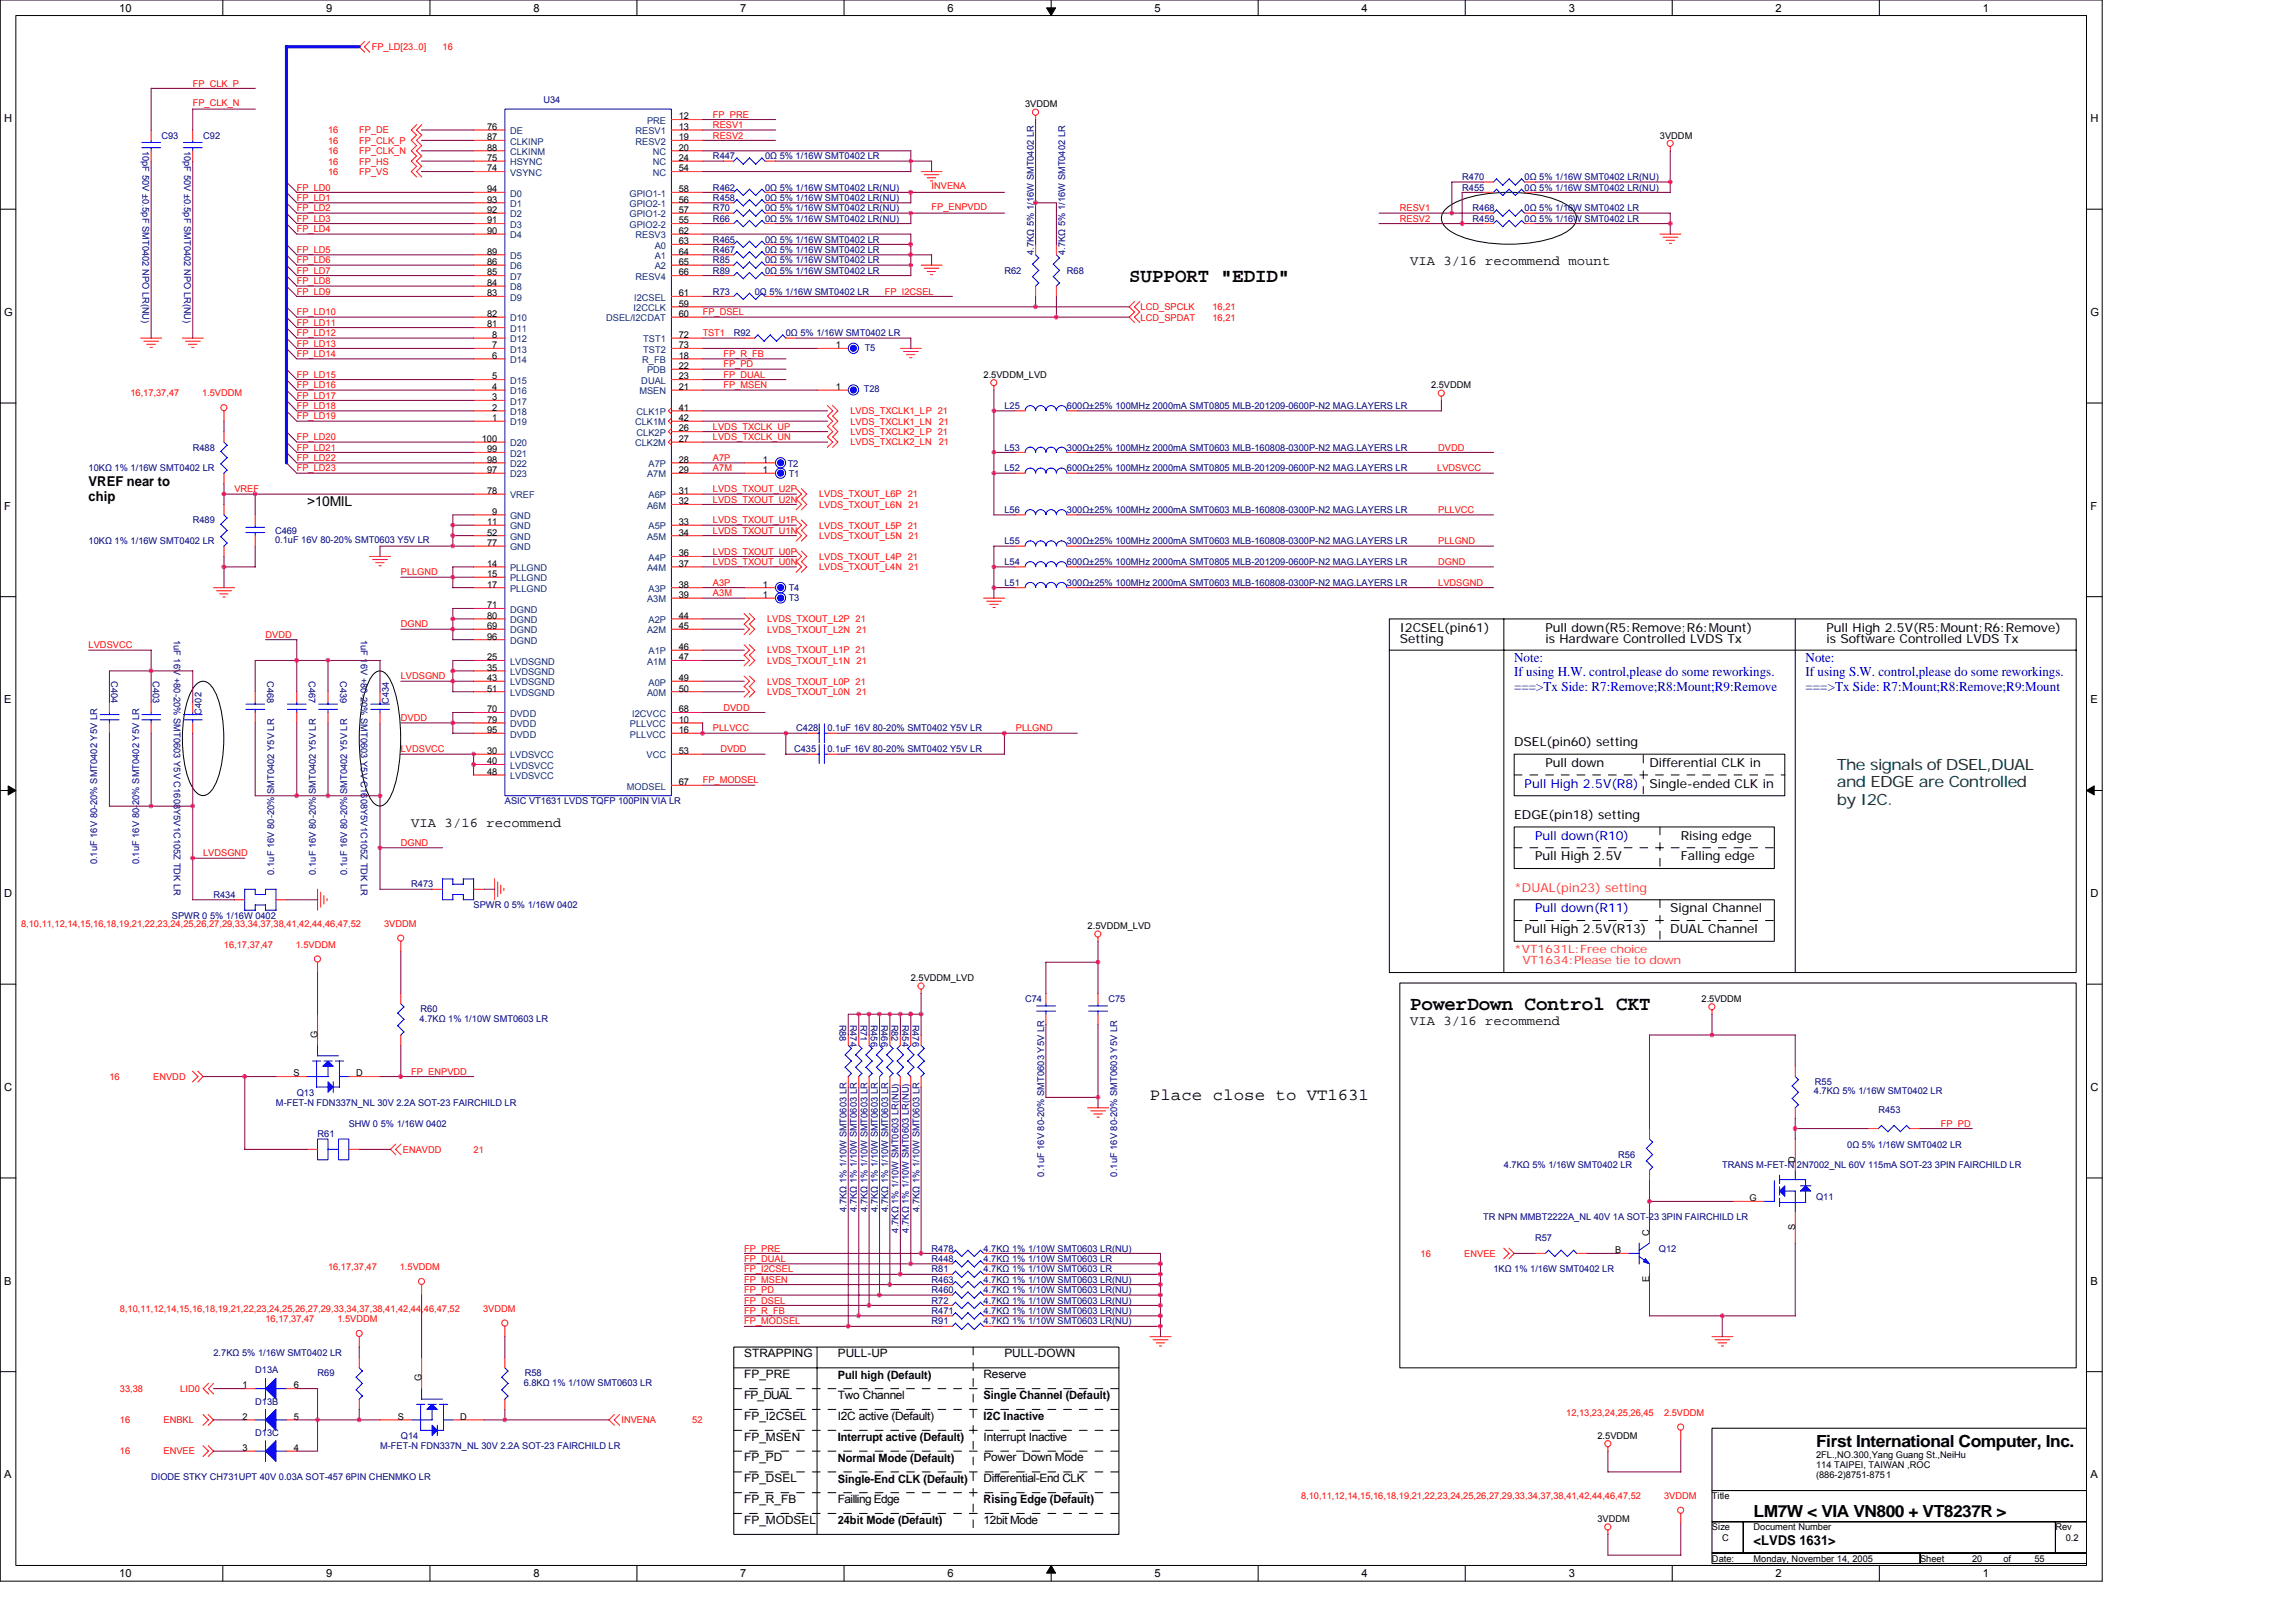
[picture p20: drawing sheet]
<svg xmlns="http://www.w3.org/2000/svg" width="297mm" height="210mm" viewBox="0 0 297 210" stroke-linecap="round" stroke-linejoin="round" font-family="sans-serif">
<defs><g id="words">
<g font-size="2.6">
<text x="146.1" y="36.4">SUPPORT &quot;EDID&quot;</text>
<text x="182.4" y="130.7">PowerDown Control CKT</text>
</g>
<g font-size="2.2">
<text x="148.8" y="142.4">Place close to VT1631</text>
<text x="234.9" y="187.2">First International Computer, Inc.</text>
<text x="226.9" y="196.3">LM7W &lt; VIA VN800 + VT8237R &gt;</text>
</g>
<g font-size="2" fill="#008000">
<text x="237.6" y="99.6">The signals of DSEL,DUAL</text>
<text x="237.6" y="101.9">and EDGE are Controlled</text>
<text x="237.6" y="104.2">by I2C.</text>
</g>
<g font-size="1.8">
<text x="182.4" y="34.4">VIA 3/16 recommend mount</text>
<text x="11.5" y="62.9">VREF near to</text>
<text x="11.5" y="64.9">chip</text>
<text x="39.7" y="65.5">&gt;10MIL</text>
<text x="53.2" y="107">VIA 3/16 recommend</text>
<text x="182.4" y="132.6">VIA 3/16 recommend</text>
<text x="226.9" y="199.9">&lt;LVDS 1631&gt;</text>
</g>
<g font-size="1.8" fill="#00f">
<text x="195.9" y="85.7">Note:</text>
<text x="195.9" y="87.5">If using H.W. control,please do some reworkings.</text>
<text x="195.9" y="89.4">===&gt;Tx Side: R7:Remove;R8:Mount;R9:Remove</text>
<text x="233.6" y="85.7">Note:</text>
<text x="233.6" y="87.5">If using S.W. control,please do some reworkings.</text>
<text x="233.6" y="89.4">===&gt;Tx Side: R7:Mount;R8:Remove;R9:Mount</text>
</g>
<g font-size="1.6">
<text x="181.1" y="81.7">I2CSEL(pin61)</text>
<text x="181.1" y="83.3">Setting</text>
<text x="199.9" y="81.7">Pull down(R5:Remove;R6:Mount)</text>
<text x="199.9" y="83.3">is Hardware Controlled LVDS Tx</text>
<text x="236.3" y="81.7">Pull High 2.5V(R5:Mount;R6:Remove)</text>
<text x="236.3" y="83.3">is Software Controlled LVDS Tx</text>
<text x="195.9" y="96.5">DSEL(pin60) setting</text>
<text x="199.9" y="99.2">Pull down</text>
<text x="213.4" y="101.9">Single-ended CLK in</text>
<text x="213.4" y="99.2">Differential CLK in</text>
<text x="195.9" y="106">EDGE(pin18) setting</text>
<text x="198.6" y="111.3">Pull High 2.5V</text>
<text x="217.4" y="108.6">Rising edge</text>
<text x="217.4" y="111.3">Falling edge</text>
<text x="216.1" y="118.1">Signal Channel</text>
<text x="197.2" y="120.8">Pull High 2.5V(R13)</text>
<text x="216.1" y="120.8">DUAL Channel</text>
</g>
<g font-size="1.6" fill="#00f">
<text x="197.2" y="101.9">Pull High 2.5V(R8)</text>
<text x="198.6" y="108.6">Pull down(R10)</text>
<text x="198.6" y="118.1">Pull down(R11)</text>
</g>
<text font-size="1.6" fill="#ff8000" x="195.9" y="115.4">*DUAL(pin23) setting</text>
<g font-size="1.5" fill="#ff8000">
<text x="195.9" y="123.3">*VT1631L:Free choice</text>
<text x="197" y="124.8">VT1634:Please tie to down</text>
</g>
<g font-size="1.5">
<text x="96.3" y="178.4">FP_PRE</text>
<text x="96.3" y="175.7">STRAPPING</text>
<text x="108.4" y="178.4">Pull high (Default)</text>
<text x="108.4" y="175.7">PULL-UP</text>
<text x="127.3" y="178.4">Reserve</text>
<text x="129.9" y="175.7">PULL-DOWN</text>
<text x="96.3" y="181">FP_DUAL</text>
<text x="96.3" y="183.7">FP_I2CSEL</text>
<text x="108.4" y="181">Two Channel</text>
<text x="108.4" y="183.7">I2C active (Default)</text>
<text x="127.3" y="183.8">I2C Inactive</text>
<text x="127.3" y="181.1">Single Channel (Default)</text>
<text x="96.3" y="189.1">FP_PD</text>
<text x="96.3" y="191.8">FP_DSEL</text>
<text x="96.3" y="186.4">FP_MSEN</text>
<text x="108.4" y="186.5">Interrupt active (Default)</text>
<text x="108.4" y="189.2">Normal Mode (Default)</text>
<text x="108.4" y="191.9">Single-End CLK (Default)</text>
<text x="127.3" y="189.1">Power Down Mode</text>
<text x="127.3" y="191.8">Differential-End CLK</text>
<text x="127.3" y="186.4">Interrupt Inactive</text>
<text x="96.3" y="194.5">FP_R_FB</text>
<text x="96.3" y="197.2">FP_MODSEL</text>
<text x="108.4" y="194.5">Failling Edge</text>
<text x="108.4" y="197.2">24bit Mode (Default)</text>
<text x="127.3" y="194.5">Rising Edge (Default)</text>
<text x="127.3" y="197.2">12bit Mode</text>
</g>
<g font-size="1.4">
<text x="15.4" y="1.5">10</text>
<text x="42.2" y="1.5">9</text>
<text x="69" y="1.5">8</text>
<text x="95.8" y="1.5">7</text>
<text x="122.6" y="1.5">6</text>
<text x="149.4" y="1.5">5</text>
<text x="176.1" y="1.5">4</text>
<text x="202.9" y="1.5">3</text>
<text x="229.7" y="1.5">2</text>
<text x="256.5" y="1.5">1</text>
<text x=".5" y="15.8">H</text>
<text x="270.4" y="15.8">H</text>
<text x=".5" y="40.9">G</text>
<text x="270.4" y="40.9">G</text>
<text x=".5" y="66">F</text>
<text x="270.4" y="66">F</text>
<text x=".5" y="91">E</text>
<text x="270.4" y="91">E</text>
<text x=".5" y="116.1">D</text>
<text x="270.4" y="116.1">D</text>
<text x=".5" y="141.2">C</text>
<text x="270.4" y="141.2">C</text>
<text x=".5" y="166.3">B</text>
<text x="270.4" y="166.3">B</text>
<text x=".5" y="191.3">A</text>
<text x="270.4" y="191.3">A</text>
<text x="15.4" y="204.1">10</text>
<text x="42.2" y="204.1">9</text>
<text x="69" y="204.1">8</text>
<text x="95.8" y="204.1">7</text>
<text x="122.6" y="204.1">6</text>
<text x="149.4" y="204.1">5</text>
<text x="176.1" y="204.1">4</text>
<text x="202.9" y="204.1">3</text>
<text x="229.7" y="204.1">2</text>
<text x="256.5" y="204.1">1</text>
</g>
<g font-size="1.2" fill="#f00">
<text x="24.9" y="11.2">FP_CLK_P</text>
<text x="48.1" y="6.5">FP_LD[23..0]</text>
<text x="57.3" y="6.5">16</text>
<text x="24.9" y="13.7">FP_CLK_N</text>
<text x="42.4" y="17.3">16</text>
<text x="46.5" y="17.3">FP_DE</text>
<text x="92.2" y="16.6">RESV1</text>
<text x="92.2" y="15.2">FP_PRE</text>
<text x="92.2" y="17.9">RESV2</text>
<text x="42.4" y="21.3">16</text>
<text x="42.4" y="22.6">16</text>
<text x="42.4" y="19.9">16</text>
<text x="42.4" y="18.6">16</text>
<text x="46.5" y="21.3">FP_HS</text>
<text x="46.5" y="22.6">FP_VS</text>
<text x="46.5" y="19.9">FP_CLK_N</text>
<text x="46.5" y="18.6">FP_CLK_P</text>
<text x="38.4" y="28.7">FP_LD3</text>
<text x="38.4" y="26">FP_LD1</text>
<text x="38.4" y="24.7">FP_LD0</text>
<text x="38.4" y="27.3">FP_LD2</text>
<text x="120.5" y="27.2">FP_ENPVDD</text>
<text x="120.5" y="24.5">INVENA</text>
<text x="181.1" y="28.7">RESV2</text>
<text x="181.1" y="27.3">RESV1</text>
<text x="38.4" y="34.1">FP_LD6</text>
<text x="38.4" y="32.7">FP_LD5</text>
<text x="38.4" y="30">FP_LD4</text>
<text x="38.4" y="35.4">FP_LD7</text>
<text x="38.4" y="36.8">FP_LD8</text>
<text x="38.4" y="38.1">FP_LD9</text>
<text x="38.4" y="40.8">FP_LD10</text>
<text x="90.9" y="40.8">FP_DSEL</text>
<text x="114.5" y="38.1">FP_I2CSEL</text>
<text x="147.6" y="40.1">LCD_SPCLK</text>
<text x="147.6" y="41.5">LCD_SPDAT</text>
<text x="156.9" y="40.1">16,21</text>
<text x="156.9" y="41.5">16,21</text>
<text x="38.4" y="44.9">FP_LD13</text>
<text x="38.4" y="43.5">FP_LD12</text>
<text x="38.4" y="46.2">FP_LD14</text>
<text x="38.4" y="42.1">FP_LD11</text>
<text x="90.9" y="43.5">TST1</text>
<text x="93.6" y="47.5">FP_PD</text>
<text x="93.6" y="46.2">FP_R_FB</text>
<text x="16.9" y="51.3">16,17,37,47</text>
<text x="26.1" y="51.3">1.5VDDM</text>
<text x="38.4" y="51.6">FP_LD17</text>
<text x="38.4" y="48.9">FP_LD15</text>
<text x="38.4" y="50.2">FP_LD16</text>
<text x="38.4" y="52.9">FP_LD18</text>
<text x="93.6" y="48.9">FP_DUAL</text>
<text x="93.6" y="50.2">FP_MSEN</text>
<text x="110" y="53.6">LVDS_TXCLK1_LP 21</text>
<text x="38.4" y="58.3">FP_LD21</text>
<text x="38.4" y="57">FP_LD20</text>
<text x="38.4" y="54.3">FP_LD19</text>
<text x="38.4" y="59.6">FP_LD22</text>
<text x="92.2" y="59.6">A7P</text>
<text x="92.2" y="57">LVDS_TXCLK_UN</text>
<text x="92.2" y="55.6">LVDS_TXCLK_UP</text>
<text x="110" y="54.9">LVDS_TXCLK1_LN</text>
<text x="110" y="56.3">LVDS_TXCLK2_LP 21</text>
<text x="110" y="57.6">LVDS_TXCLK2_LN</text>
<text x="121.4" y="54.9">21</text>
<text x="121.4" y="57.6">21</text>
<text x="186.1" y="58.3">DVDD</text>
<text x="30.3" y="63.7">VREF</text>
<text x="38.4" y="61">FP_LD23</text>
<text x="92.2" y="61">A7M</text>
<text x="92.2" y="65">LVDS_TXOUT_U2N</text>
<text x="92.2" y="63.7">LVDS_TXOUT_U2P</text>
<text x="106" y="64.4">LVDS_TXOUT_L6P 21</text>
<text x="106" y="65.7">LVDS_TXOUT_L6N</text>
<text x="117.6" y="65.7">21</text>
<text x="185.9" y="61">LVDSVCC</text>
<text x="92.2" y="71.8">LVDS_TXOUT_U0P</text>
<text x="92.2" y="69.1">LVDS_TXOUT_U1N</text>
<text x="92.2" y="67.7">LVDS_TXOUT_U1P</text>
<text x="106" y="69.7">LVDS_TXOUT_L5N</text>
<text x="106" y="68.4">LVDS_TXOUT_L5P 21</text>
<text x="117.6" y="69.7">21</text>
<text x="186.1" y="70.4">PLLGND</text>
<text x="186.1" y="66.4">PLLVCC</text>
<text x="51.9" y="74.5">PLLGND</text>
<text x="92.2" y="75.8">A3P</text>
<text x="92.2" y="73.1">LVDS_TXOUT_U0N</text>
<text x="92.2" y="77.2">A3M</text>
<text x="106" y="72.4">LVDS_TXOUT_L4P 21</text>
<text x="106" y="73.8">LVDS_TXOUT_L4N</text>
<text x="117.6" y="73.8">21</text>
<text x="186.1" y="73.1">DGND</text>
<text x="186.1" y="75.8">LVDSGND</text>
<text x="11.5" y="83.9">LVDSVCC</text>
<text x="34.4" y="82.5">DVDD</text>
<text x="51.9" y="81.2">DGND</text>
<text x="99.2" y="81.9">LVDS_TXOUT_L2N</text>
<text x="99.2" y="80.5">LVDS_TXOUT_L2P 21</text>
<text x="110.8" y="81.9">21</text>
<text x="51.9" y="87.9">LVDSGND</text>
<text x="99.2" y="88.6">LVDS_TXOUT_L0P 21</text>
<text x="99.2" y="85.9">LVDS_TXOUT_L1N</text>
<text x="99.2" y="89.9">LVDS_TXOUT_L0N</text>
<text x="99.2" y="84.6">LVDS_TXOUT_L1P 21</text>
<text x="110.8" y="85.9">21</text>
<text x="110.8" y="89.9">21</text>
<text x="51.9" y="93.3">DVDD</text>
<text x="92.2" y="94.7">PLLVCC</text>
<text x="93.6" y="92">DVDD</text>
<text x="131.4" y="94.7">PLLGND</text>
<text x="51.9" y="97.3">LVDSVCC</text>
<text x="90.9" y="101.4">FP_MODSEL</text>
<text x="93.2" y="97.3">DVDD</text>
<text x="26.3" y="110.8">LVDSGND</text>
<text x="51.9" y="109.5">DGND</text>
<text x="2.7" y="120">8,10,11,12,14,15,16,18,19,21,22,23,24,25,26,27,29,33,34,37,38,41,42,44,46,47,52</text>
<text x="49.7" y="120">3VDDM</text>
<text x="29" y="122.7">16,17,37,47</text>
<text x="38.3" y="122.7">1.5VDDM</text>
<text x="14.2" y="139.7">16</text>
<text x="19.8" y="139.7">ENVDD</text>
<text x="53.2" y="139.1">FP_ENPVDD</text>
<text x="52.1" y="149.2">ENAVDD</text>
<text x="61.3" y="149.2">21</text>
<text x="251.1" y="145.8">FP_PD</text>
<text x="96.3" y="162">FP_PRE</text>
<text x="42.4" y="164.4">16,17,37,47</text>
<text x="51.7" y="164.4">1.5VDDM</text>
<text x="96.3" y="164.7">FP_I2CSEL</text>
<text x="96.3" y="163.3">FP_DUAL</text>
<text x="96.3" y="166">FP_MSEN</text>
<text x="96.3" y="167.3">FP_PD</text>
<text x="183.8" y="162.6">16</text>
<text x="189.4" y="162.6">ENVEE</text>
<text x="15.5" y="169.8">8,10,11,12,14,15,16,18,19,21,22,23,24,25,26,27,29,33,34,37,38,41,42,44,46,47,52</text>
<text x="34.4" y="171.1">16,17,37,47</text>
<text x="43.6" y="171.1">1.5VDDM</text>
<text x="62.5" y="169.8">3VDDM</text>
<text x="96.3" y="170">FP_R_FB</text>
<text x="96.3" y="171.4">FP_MODSEL</text>
<text x="96.3" y="168.7">FP_DSEL</text>
<text x="15.5" y="180.1">33,38</text>
<text x="15.5" y="184.2">16</text>
<text x="21.2" y="184.2">ENBKL</text>
<text x="23.3" y="180.1">LID0</text>
<text x="80.4" y="184.2">INVENA</text>
<text x="89.6" y="184.2">52</text>
<text x="202.6" y="183.2">12,13,23,24,25,26,45</text>
<text x="215.3" y="183.2">2.5VDDM</text>
<text x="15.5" y="188.2">16</text>
<text x="21.2" y="188.2">ENVEE</text>
<text x="168.3" y="194">8,10,11,12,14,15,16,18,19,21,22,23,24,25,26,27,29,33,34,37,38,41,42,44,46,47,52</text>
<text x="215.3" y="194">3VDDM</text>
</g>
<g font-size="1.2" fill="#000080">
<text x="20.9" y="17.9">C93</text>
<text x="26.3" y="17.9">C92</text>
<text x="70.3" y="13.3">U34</text>
<text x="18.4" y="19.5" transform="rotate(90 18.4 19.5)">10pF 50V ±0.5pF SMT0402 NPO LR(NU)</text>
<text x="23.8" y="19.5" transform="rotate(90 23.8 19.5)">10pF 50V ±0.5pF SMT0402 NPO LR(NU)</text>
<text x="92.2" y="20.6">R447</text>
<text x="99" y="20.6">0Ω 5% 1/16W SMT0402 LR</text>
<text x="189.2" y="23.3">R470</text>
<text x="197.2" y="23.3">0Ω 5% 1/16W SMT0402 LR(NU)</text>
<text x="92.2" y="24.7">R462</text>
<text x="92.2" y="26">R458</text>
<text x="92.2" y="27.3">R70</text>
<text x="92.2" y="28.7">R66</text>
<text x="99" y="24.7">0Ω 5% 1/16W SMT0402 LR(NU)</text>
<text x="99" y="26">0Ω 5% 1/16W SMT0402 LR(NU)</text>
<text x="99" y="27.3">0Ω 5% 1/16W SMT0402 LR(NU)</text>
<text x="99" y="28.7">0Ω 5% 1/16W SMT0402 LR(NU)</text>
<text x="189.2" y="24.7">R455</text>
<text x="190.5" y="28.7">R459</text>
<text x="190.5" y="27.3">R468</text>
<text x="197.2" y="28.7">0Ω 5% 1/16W SMT0402 LR</text>
<text x="197.2" y="27.3">0Ω 5% 1/16W SMT0402 LR</text>
<text x="197.2" y="24.7">0Ω 5% 1/16W SMT0402 LR(NU)</text>
<text x="92.2" y="34.1">R85</text>
<text x="92.2" y="31.4">R465</text>
<text x="92.2" y="35.4">R89</text>
<text x="92.2" y="32.7">R467</text>
<text x="99" y="31.4">0Ω 5% 1/16W SMT0402 LR</text>
<text x="99" y="32.7">0Ω 5% 1/16W SMT0402 LR</text>
<text x="99" y="34.1">0Ω 5% 1/16W SMT0402 LR</text>
<text x="99" y="35.4">0Ω 5% 1/16W SMT0402 LR</text>
<text x="129.9" y="35.4">R62</text>
<text x="133.7" y="33" transform="rotate(-90 133.7 33)">4.7KΩ 5% 1/16W SMT0402 LR</text>
<text x="137.8" y="33" transform="rotate(-90 137.8 33)">4.7KΩ 5% 1/16W SMT0402 LR</text>
<text x="138" y="35.4">R68</text>
<text x="92.2" y="38.1">R73</text>
<text x="97.6" y="38.1">0Ω 5% 1/16W SMT0402 LR</text>
<text x="94.9" y="43.5">R92</text>
<text x="101.7" y="43.5">0Ω 5% 1/16W SMT0402 LR</text>
<text x="111.9" y="45.4">T5</text>
<text x="111.8" y="50.8">T28</text>
<text x="129.9" y="52.9">L25</text>
<text x="138" y="52.9">600Ω±25% 100MHz 2000mA SMT0805 MLB-201209-0600P-N2 MAG.LAYERS LR</text>
<text x="24.9" y="58.3">R488</text>
<text x="129.9" y="58.3">L53</text>
<text x="138" y="58.3">300Ω±25% 100MHz 2000mA SMT0603 MLB-160808-0300P-N2 MAG.LAYERS LR</text>
<text x="11.5" y="61">10KΩ 1% 1/16W SMT0402 LR</text>
<text x="101.9" y="60.5">T2</text>
<text x="102.1" y="61.7">T1</text>
<text x="129.9" y="61">L52</text>
<text x="138" y="61">600Ω±25% 100MHz 2000mA SMT0805 MLB-201209-0600P-N2 MAG.LAYERS LR</text>
<text x="11.5" y="70.4">10KΩ 1% 1/16W SMT0402 LR</text>
<text x="24.9" y="67.7">R489</text>
<text x="35.6" y="69.1">C469</text>
<text x="35.6" y="70.3">0.1uF 16V 80-20% SMT0603 Y5V LR</text>
<text x="129.9" y="66.4">L56</text>
<text x="129.9" y="70.4">L55</text>
<text x="138" y="66.4">300Ω±25% 100MHz 2000mA SMT0603 MLB-160808-0300P-N2 MAG.LAYERS LR</text>
<text x="138" y="70.4">300Ω±25% 100MHz 2000mA SMT0603 MLB-160808-0300P-N2 MAG.LAYERS LR</text>
<text x="102.1" y="77.8">T3</text>
<text x="102.1" y="76.5">T4</text>
<text x="129.9" y="73.1">L54</text>
<text x="129.9" y="75.8">L51</text>
<text x="138" y="73.1">600Ω±25% 100MHz 2000mA SMT0805 MLB-201209-0600P-N2 MAG.LAYERS LR</text>
<text x="138" y="75.8">300Ω±25% 100MHz 2000mA SMT0603 MLB-160808-0300P-N2 MAG.LAYERS LR</text>
<text x="22.5" y="82.8" transform="rotate(90 22.5 82.8)">1uF 16V +80-20% SMT0603 Y5V C1608Y5V1C105Z TDK LR</text>
<text x="46.7" y="82.8" transform="rotate(90 46.7 82.8)">1uF 16V +80-20% SMT0603 Y5V C1608Y5V1C105Z TDK LR</text>
<text x="14.4" y="88.2" transform="rotate(90 14.4 88.2)">C404</text>
<text x="19.8" y="88.2" transform="rotate(90 19.8 88.2)">C403</text>
<text x="34.6" y="88.2" transform="rotate(90 34.6 88.2)">C468</text>
<text x="40" y="88.2" transform="rotate(90 40 88.2)">C467</text>
<text x="44" y="88.2" transform="rotate(90 44 88.2)">C439</text>
<text x="26.1" y="92.5" transform="rotate(-90 26.1 92.5)">C402</text>
<text x="50.3" y="91.1" transform="rotate(-90 50.3 91.1)">C434</text>
<text x="103" y="94.7">C428</text>
<text x="107.1" y="94.7">0.1uF 16V 80-20% SMT0402 Y5V LR</text>
<text x="102.7" y="97.3">C435</text>
<text x="107.1" y="97.3">0.1uF 16V 80-20% SMT0402 Y5V LR</text>
<text x="65.3" y="104.1">ASIC VT1631 LVDS TQFP 100PIN VIA LR</text>
<text x="12.6" y="111.9" transform="rotate(-90 12.6 111.9)">0.1uF 16V 80-20% SMT0402 Y5V LR</text>
<text x="18" y="111.9" transform="rotate(-90 18 111.9)">0.1uF 16V 80-20% SMT0402 Y5V LR</text>
<text x="35.5" y="113.2" transform="rotate(-90 35.5 113.2)">0.1uF 16V 80-20% SMT0402 Y5V LR</text>
<text x="40.9" y="113.2" transform="rotate(-90 40.9 113.2)">0.1uF 16V 80-20% SMT0402 Y5V LR</text>
<text x="44.9" y="113.2" transform="rotate(-90 44.9 113.2)">0.1uF 16V 80-20% SMT0402 Y5V LR</text>
<text x="22.2" y="118.9">SPWR 0 5% 1/16W 0402</text>
<text x="27.6" y="116.2">R434</text>
<text x="53.2" y="114.9">R473</text>
<text x="61.3" y="117.5">SPWR 0 5% 1/16W 0402</text>
<text x="54.4" y="131">R60</text>
<text x="132.6" y="129.6">C74</text>
<text x="143.4" y="129.6">C75</text>
<text x="54.3" y="132.2">4.7KΩ 1% 1/10W SMT0603 LR</text>
<text x="108.6" y="132.6" transform="rotate(90 108.6 132.6)">R88</text>
<text x="110" y="132.6" transform="rotate(90 110 132.6)">R474</text>
<text x="111.3" y="132.6" transform="rotate(90 111.3 132.6)">R71</text>
<text x="112.7" y="132.6" transform="rotate(90 112.7 132.6)">R456</text>
<text x="114" y="132.6" transform="rotate(90 114 132.6)">R466</text>
<text x="115.4" y="132.6" transform="rotate(90 115.4 132.6)">R82</text>
<text x="116.7" y="132.6" transform="rotate(90 116.7 132.6)">R454</text>
<text x="118" y="132.6" transform="rotate(90 118 132.6)">R476</text>
<text x="35.7" y="143.1">M-FET-N FDN337N_NL 30V 2.2A SOT-23 FAIRCHILD LR</text>
<text x="38.4" y="141.8">Q13</text>
<text x="234.7" y="141.6">4.7KΩ 5% 1/16W SMT0402 LR</text>
<text x="234.8" y="140.4">R55</text>
<text x="41.1" y="147.2">R61</text>
<text x="45.1" y="145.8">SHW 0 5% 1/16W 0402</text>
<text x="209.4" y="149.8">R56</text>
<text x="239" y="148.5">0Ω 5% 1/16W SMT0402 LR</text>
<text x="243" y="144.1">R453</text>
<text x="135.1" y="152.3" transform="rotate(-90 135.1 152.3)">0.1uF 16V 80-20% SMT0603 Y5V LR</text>
<text x="144.5" y="152.3" transform="rotate(-90 144.5 152.3)">0.1uF 16V 80-20% SMT0603 Y5V LR</text>
<text x="194.6" y="151.2">4.7KΩ 5% 1/16W SMT0402 LR</text>
<text x="222.8" y="151.2">TRANS M-FET-N 2N7002_NL 60V 115mA SOT-23 3PIN FAIRCHILD LR</text>
<text x="234.9" y="155.2">Q11</text>
<text x="109.5" y="156.8" transform="rotate(-90 109.5 156.8)">4.7KΩ 1% 1/10W SMT0603 LR</text>
<text x="110.9" y="156.8" transform="rotate(-90 110.9 156.8)">4.7KΩ 1% 1/10W SMT0603 LR</text>
<text x="112.2" y="156.8" transform="rotate(-90 112.2 156.8)">4.7KΩ 1% 1/10W SMT0603 LR</text>
<text x="113.6" y="156.8" transform="rotate(-90 113.6 156.8)">4.7KΩ 1% 1/10W SMT0603 LR</text>
<text x="114.9" y="156.8" transform="rotate(-90 114.9 156.8)">4.7KΩ 1% 1/10W SMT0603 LR</text>
<text x="116.2" y="159.5" transform="rotate(-90 116.2 159.5)">4.7KΩ 1% 1/10W SMT0603 LR(NU)</text>
<text x="117.6" y="159.5" transform="rotate(-90 117.6 159.5)">4.7KΩ 1% 1/10W SMT0603 LR(NU)</text>
<text x="119" y="156.8" transform="rotate(-90 119 156.8)">4.7KΩ 1% 1/10W SMT0603 LR</text>
<text x="120.5" y="162">R478</text>
<text x="127.2" y="162">4.7KΩ 1% 1/10W SMT0603 LR(NU)</text>
<text x="191.9" y="157.9">TR NPN MMBT2222A_NL 40V 1A SOT-23 3PIN FAIRCHILD LR</text>
<text x="198.6" y="160.6">R57</text>
<text x="214.6" y="162">Q12</text>
<text x="120.5" y="163.3">R448</text>
<text x="120.5" y="166">R463</text>
<text x="120.5" y="164.7">R81</text>
<text x="120.5" y="167.3">R460</text>
<text x="127.2" y="163.3">4.7KΩ 1% 1/10W SMT0603 LR</text>
<text x="127.2" y="166">4.7KΩ 1% 1/10W SMT0603 LR(NU)</text>
<text x="127.2" y="167.3">4.7KΩ 1% 1/10W SMT0603 LR(NU)</text>
<text x="127.3" y="164.7">4.7KΩ 1% 1/10W SMT0603 LR</text>
<text x="193.2" y="164.7">1KΩ 1% 1/16W SMT0402 LR</text>
<text x="120.5" y="171.4">R91</text>
<text x="120.5" y="170">R471</text>
<text x="120.5" y="168.7">R72</text>
<text x="127.2" y="170">4.7KΩ 1% 1/10W SMT0603 LR(NU)</text>
<text x="127.3" y="171.4">4.7KΩ 1% 1/10W SMT0603 LR(NU)</text>
<text x="127.3" y="168.7">4.7KΩ 1% 1/10W SMT0603 LR(NU)</text>
<text x="27.6" y="175.4">2.7KΩ 5% 1/16W SMT0402 LR</text>
<text x="33" y="177.7">D13A</text>
<text x="41.1" y="178.1">R69</text>
<text x="67.8" y="179.3">6.8KΩ 1% 1/10W SMT0603 LR</text>
<text x="67.9" y="178.1">R58</text>
<text x="33" y="181.8">D13B</text>
<text x="33" y="185.8">D13C</text>
<text x="19.6" y="191.6">DIODE STKY CH731UPT 40V 0.03A SOT-457 6PIN CHENMKO LR</text>
<text x="49.2" y="187.5">M-FET-N FDN337N_NL 30V 2.2A SOT-23 FAIRCHILD LR</text>
<text x="51.9" y="186.2">Q14</text>
</g>
<g font-size="1.2">
<text x="63" y="16.8">76</text>
<text x="87.8" y="15.5">12</text>
<text x="87.8" y="16.8">13</text>
<text x="132.6" y="13.9">3VDDM</text>
<text x="214.8" y="17.9">3VDDM</text>
<text x="63" y="18.1">87</text>
<text x="63" y="19.5">88</text>
<text x="63" y="20.8">75</text>
<text x="63" y="22.2">74</text>
<text x="87.8" y="18.1">19</text>
<text x="87.8" y="19.5">20</text>
<text x="87.8" y="20.8">24</text>
<text x="87.8" y="22.2">54</text>
<text x="63" y="24.9">94</text>
<text x="63" y="26.2">93</text>
<text x="63" y="27.6">92</text>
<text x="63" y="28.9">91</text>
<text x="87.8" y="28.9">55</text>
<text x="87.8" y="26.2">56</text>
<text x="87.8" y="27.6">57</text>
<text x="87.8" y="24.9">58</text>
<text x="63" y="30.3">90</text>
<text x="63" y="33">89</text>
<text x="63" y="34.3">86</text>
<text x="63" y="35.6">85</text>
<text x="87.8" y="30.3">62</text>
<text x="87.8" y="31.6">63</text>
<text x="87.8" y="33">64</text>
<text x="87.8" y="34.3">65</text>
<text x="87.8" y="35.6">66</text>
<text x="63" y="37">84</text>
<text x="63" y="38.3">83</text>
<text x="63" y="41">82</text>
<text x="87.8" y="39.7">59</text>
<text x="87.8" y="38.3">61</text>
<text x="87.8" y="41">60</text>
<text x="63" y="42.4">81</text>
<text x="63.7" y="43.7">8</text>
<text x="63.7" y="45.1">7</text>
<text x="63.7" y="46.4">6</text>
<text x="87.8" y="43.7">72</text>
<text x="87.8" y="45.1">73</text>
<text x="87.8" y="46.4">18</text>
<text x="87.8" y="47.8">22</text>
<text x="108.1" y="45.1">1</text>
<text x="63.7" y="49.1">5</text>
<text x="63.7" y="50.5">4</text>
<text x="63.7" y="51.8">3</text>
<text x="63.7" y="53.1">2</text>
<text x="87.8" y="49.1">23</text>
<text x="87.8" y="53.1">41</text>
<text x="87.8" y="50.5">21</text>
<text x="108.1" y="50.5">1</text>
<text x="127.3" y="48.9">2.5VDDM_LVD</text>
<text x="185.1" y="50.2">2.5VDDM</text>
<text x="62.3" y="57.2">100</text>
<text x="63" y="58.5">99</text>
<text x="63" y="59.9">98</text>
<text x="63.7" y="54.5">1</text>
<text x="87.8" y="57.2">27</text>
<text x="87.8" y="59.9">28</text>
<text x="87.8" y="54.5">42</text>
<text x="87.8" y="55.8">26</text>
<text x="98.7" y="59.9">1</text>
<text x="63" y="61.2">97</text>
<text x="63" y="63.9">78</text>
<text x="87.8" y="61.2">29</text>
<text x="87.8" y="63.9">31</text>
<text x="87.8" y="65.3">32</text>
<text x="98.7" y="61.2">1</text>
<text x="63" y="67.9">11</text>
<text x="63" y="69.3">52</text>
<text x="63" y="70.7">77</text>
<text x="63.7" y="66.6">9</text>
<text x="87.8" y="67.9">33</text>
<text x="87.8" y="69.3">34</text>
<text x="87.8" y="72">36</text>
<text x="63" y="73.3">14</text>
<text x="63" y="74.7">15</text>
<text x="63" y="76">17</text>
<text x="87.8" y="73.3">37</text>
<text x="87.8" y="76">38</text>
<text x="87.8" y="77.4">39</text>
<text x="98.7" y="77.4">1</text>
<text x="98.7" y="76">1</text>
<text x="63" y="78.7">71</text>
<text x="63" y="80.1">80</text>
<text x="63" y="82.8">96</text>
<text x="63" y="81.4">69</text>
<text x="87.8" y="80.1">44</text>
<text x="87.8" y="81.4">45</text>
<text x="63" y="86.8">35</text>
<text x="63" y="88.1">43</text>
<text x="63" y="89.5">51</text>
<text x="63" y="85.4">25</text>
<text x="87.8" y="84.1">46</text>
<text x="87.8" y="85.4">47</text>
<text x="87.8" y="88.1">49</text>
<text x="87.8" y="89.5">50</text>
<text x="63" y="92.2">70</text>
<text x="63" y="94.9">95</text>
<text x="63" y="93.5">79</text>
<text x="87.8" y="94.9">16</text>
<text x="87.8" y="93.5">10</text>
<text x="87.8" y="92.2">68</text>
<text x="63" y="97.6">30</text>
<text x="63" y="98.9">40</text>
<text x="63" y="100.3">48</text>
<text x="87.8" y="101.6">67</text>
<text x="87.8" y="97.6">53</text>
<text x="140.7" y="120.2">2.5VDDM_LVD</text>
<text x="117.8" y="127">2.5VDDM_LVD</text>
<text x="220.1" y="129.6">2.5VDDM</text>
<text x="41.1" y="134.3" transform="rotate(-90 41.1 134.3)">G</text>
<text x="38" y="139.3">S</text>
<text x="46.1" y="139.3">D</text>
<text x="226.3" y="155.4">G</text>
<text x="232.2" y="150.5" transform="rotate(-90 232.2 150.5)">D</text>
<text x="213.4" y="159.9" transform="rotate(-90 213.4 159.9)">C</text>
<text x="232.2" y="159.2" transform="rotate(-90 232.2 159.2)">S</text>
<text x="209" y="162.2">B</text>
<text x="213.4" y="165.9" transform="rotate(-90 213.4 165.9)">E</text>
<text x="31.4" y="179.7">1</text>
<text x="38" y="179.7">6</text>
<text x="54.5" y="178.8" transform="rotate(-90 54.5 178.8)">G</text>
<text x="31.4" y="183.7">2</text>
<text x="38" y="183.7">5</text>
<text x="51.5" y="183.7">S</text>
<text x="59.5" y="183.7">D</text>
<text x="31.4" y="187.8">3</text>
<text x="38" y="187.8">4</text>
<text x="206.7" y="186.2">2.5VDDM</text>
<text x="234.9" y="188.6">2FL.,NO.300,Yang Guang St.,NeiHu</text>
<text x="234.9" y="190">114 TAIPEI, TAIWAN ,ROC</text>
<text x="234.9" y="191.3">(886-2)8751-8751</text>
<text x="206.7" y="197">3VDDM</text>
<text x="221.5" y="194">Title</text>
<text x="221.5" y="198">Size</text>
<text x="221.5" y="202.1">Date:</text>
<text x="222.8" y="199.4">C</text>
<text x="226.9" y="198">Document Number</text>
<text x="226.9" y="202.1">Monday, November 14, 2005</text>
<text x="248.4" y="202.1">Sheet</text>
<text x="255.1" y="202.1">20</text>
<text x="259.2" y="202.1">of</text>
<text x="263.2" y="202.1">55</text>
<text x="265.9" y="198">Rev</text>
<text x="267.2" y="199.4">0.2</text>
</g>
<g font-size="1.2" fill="#004080">
<text x="66" y="17.4">DE</text>
<text x="82.2" y="17.4">RESV1</text>
<text x="83.7" y="16">PRE</text>
<text x="66" y="18.7">CLKINP</text>
<text x="66" y="20.1">CLKINM</text>
<text x="66" y="21.4">HSYNC</text>
<text x="66" y="22.8">VSYNC</text>
<text x="82.2" y="18.7">RESV2</text>
<text x="84.5" y="20.1">NC</text>
<text x="84.5" y="21.4">NC</text>
<text x="84.5" y="22.8">NC</text>
<text x="66" y="25.4">D0</text>
<text x="66" y="26.8">D1</text>
<text x="66" y="28.1">D2</text>
<text x="66" y="29.5">D3</text>
<text x="81.4" y="29.5">GPIO2-2</text>
<text x="81.4" y="26.8">GPIO2-1</text>
<text x="81.4" y="28.1">GPIO1-2</text>
<text x="81.4" y="25.4">GPIO1-1</text>
<text x="66" y="30.8">D4</text>
<text x="66" y="33.5">D5</text>
<text x="66" y="34.9">D6</text>
<text x="82.2" y="30.8">RESV3</text>
<text x="84.7" y="32.2">A0</text>
<text x="84.7" y="33.5">A1</text>
<text x="84.7" y="34.9">A2</text>
<text x="66" y="36.2">D7</text>
<text x="66" y="37.6">D8</text>
<text x="66" y="38.9">D9</text>
<text x="66" y="41.6">D10</text>
<text x="78.4" y="41.6">DSEL/I2CDAT</text>
<text x="82" y="40.3">I2CCLK</text>
<text x="82" y="38.9">I2CSEL</text>
<text x="82.2" y="36.2">RESV4</text>
<text x="66" y="42.9">D11</text>
<text x="66" y="44.3">D12</text>
<text x="66" y="45.6">D13</text>
<text x="66" y="47">D14</text>
<text x="83.1" y="47">R_FB</text>
<text x="83.2" y="44.3">TST1</text>
<text x="83.2" y="45.6">TST2</text>
<text x="66" y="49.7">D15</text>
<text x="66" y="51">D16</text>
<text x="66" y="52.4">D17</text>
<text x="66" y="53.7">D18</text>
<text x="82.4" y="53.7">CLK1P</text>
<text x="82.7" y="51">MSEN</text>
<text x="83" y="49.7">DUAL</text>
<text x="83.7" y="48.3">PDB</text>
<text x="66" y="55.1">D19</text>
<text x="66" y="57.8">D20</text>
<text x="66" y="59.1">D21</text>
<text x="82.2" y="57.8">CLK2M</text>
<text x="82.2" y="55.1">CLK1M</text>
<text x="82.4" y="56.4">CLK2P</text>
<text x="66" y="60.5">D22</text>
<text x="66" y="61.8">D23</text>
<text x="66" y="64.5">VREF</text>
<text x="83.7" y="61.8">A7M</text>
<text x="83.7" y="65.8">A6M</text>
<text x="83.9" y="60.5">A7P</text>
<text x="83.9" y="64.5">A6P</text>
<text x="66" y="67.2">GND</text>
<text x="66" y="68.5">GND</text>
<text x="66" y="69.9">GND</text>
<text x="66" y="71.2">GND</text>
<text x="83.7" y="69.9">A5M</text>
<text x="83.9" y="68.5">A5P</text>
<text x="66" y="73.9">PLLGND</text>
<text x="66" y="75.2">PLLGND</text>
<text x="66" y="76.6">PLLGND</text>
<text x="83.7" y="73.9">A4M</text>
<text x="83.7" y="78">A3M</text>
<text x="83.9" y="72.6">A4P</text>
<text x="83.9" y="76.6">A3P</text>
<text x="66" y="79.3">DGND</text>
<text x="66" y="80.6">DGND</text>
<text x="66" y="83.3">DGND</text>
<text x="66" y="82">DGND</text>
<text x="83.7" y="82">A2M</text>
<text x="83.9" y="80.6">A2P</text>
<text x="66" y="87.4">LVDSGND</text>
<text x="66" y="88.7">LVDSGND</text>
<text x="66" y="86">LVDSGND</text>
<text x="83.7" y="86">A1M</text>
<text x="83.9" y="84.7">A1P</text>
<text x="83.9" y="88.7">A0P</text>
<text x="66" y="92.8">DVDD</text>
<text x="66" y="90.1">LVDSGND</text>
<text x="66" y="95.4">DVDD</text>
<text x="66" y="94.1">DVDD</text>
<text x="81.5" y="95.4">PLLVCC</text>
<text x="81.5" y="94.1">PLLVCC</text>
<text x="81.8" y="92.8">I2CVCC</text>
<text x="83.7" y="90.1">A0M</text>
<text x="66" y="98.2">LVDSVCC</text>
<text x="66" y="99.5">LVDSVCC</text>
<text x="66" y="100.8">LVDSVCC</text>
<text x="83.6" y="98.2">VCC</text>
<text x="81.1" y="102.2">MODSEL</text>
</g>
</g></defs>
<path d="M0 0h272v204.6h-272zM2.1 2h267.8v200.6h-267.8z" fill="none" stroke="#000" stroke-width=".13"/>
<g fill="#fff">
<path d="M15.4 .2h1.6v1.6h-1.6z"/>
<path d="M15.4 202.8h1.6v1.6h-1.6z"/>
</g>
<path d="M28.8 0v2M28.8 202.6v2" fill="none" stroke="#000" stroke-width=".13"/>
<g fill="#fff">
<path d="M42.2 .2h.8v1.6h-.8z"/>
<path d="M42.2 202.8h.8v1.6h-.8z"/>
</g>
<path d="M55.6 0v2M55.6 202.6v2" fill="none" stroke="#000" stroke-width=".13"/>
<g fill="#fff">
<path d="M69 .2h.8v1.6h-.8z"/>
<path d="M69 202.8h.8v1.6h-.8z"/>
</g>
<path d="M82.4 0v2M82.4 202.6v2" fill="none" stroke="#000" stroke-width=".13"/>
<g fill="#fff">
<path d="M95.8 .2h.8v1.6h-.8z"/>
<path d="M95.8 202.8h.8v1.6h-.8z"/>
</g>
<path d="M109.2 0v2M109.2 202.6v2" fill="none" stroke="#000" stroke-width=".13"/>
<g fill="#fff">
<path d="M122.6 .2h.8v1.6h-.8z"/>
<path d="M122.6 202.8h.8v1.6h-.8z"/>
</g>
<path d="M136 0v2M136 202.6v2" fill="none" stroke="#000" stroke-width=".13"/>
<path d="M135.4 1h1.2l-.6 1zM136 202.6l.6 1h-1.2z" fill="#000" stroke="#000" stroke-width=".13"/>
<g fill="#fff">
<path d="M149.4 .2h.8v1.6h-.8z"/>
<path d="M149.4 202.8h.8v1.6h-.8z"/>
</g>
<path d="M162.8 0v2M162.8 202.6v2" fill="none" stroke="#000" stroke-width=".13"/>
<g fill="#fff">
<path d="M176.1 .2h.9v1.6h-.9z"/>
<path d="M176.1 202.8h.9v1.6h-.9z"/>
</g>
<path d="M189.6 0v2M189.6 202.6v2" fill="none" stroke="#000" stroke-width=".13"/>
<g fill="#fff">
<path d="M202.9 .2h.8v1.6h-.8z"/>
<path d="M202.9 202.8h.8v1.6h-.8z"/>
</g>
<path d="M216.3 0v2M216.3 202.6v2" fill="none" stroke="#000" stroke-width=".13"/>
<g fill="#fff">
<path d="M229.7 .2h.8v1.6h-.8z"/>
<path d="M229.7 202.8h.8v1.6h-.8z"/>
</g>
<path d="M243.1 0v2M243.1 202.6v2" fill="none" stroke="#000" stroke-width=".13"/>
<g fill="#fff">
<path d="M256.5 .2h.8v1.6h-.8z"/>
<path d="M256.5 202.8h.8v1.6h-.8z"/>
<path d="M.5 14.5h1.1v1.7h-1.1z"/>
<path d="M270.4 14.5h1.1v1.7h-1.1z"/>
<path d="M.5 39.6h1.2v1.6h-1.2z"/>
<path d="M270.4 39.6h1.2v1.6h-1.2z"/>
</g>
<path d="M0 27.1h2M269.9 27.1h2" fill="none" stroke="#000" stroke-width=".13"/>
<g fill="#fff">
<path d="M.5 64.7h.9v1.6h-.9z"/>
<path d="M270.4 64.7h.9v1.6h-.9z"/>
</g>
<path d="M0 52.2h2M269.9 52.2h2" fill="none" stroke="#000" stroke-width=".13"/>
<g fill="#fff">
<path d="M.5 89.7h1v1.7h-1z"/>
<path d="M270.4 89.7h1v1.7h-1z"/>
</g>
<path d="M0 77.2h2M269.9 77.2h2" fill="none" stroke="#000" stroke-width=".13"/>
<g fill="#fff">
<path d="M.5 114.8h1.1v1.6h-1.1z"/>
<path d="M270.4 114.8h1.1v1.6h-1.1z"/>
</g>
<path d="M0 102.3h2M269.9 102.3h2" fill="none" stroke="#000" stroke-width=".13"/>
<path d="M1.1 101.7l.9 .6-.9 .6zM269.9 102.3l1-.6v1.2z" fill="#000" stroke="#000" stroke-width=".13"/>
<g fill="#fff">
<path d="M.5 139.9h1.1v1.6h-1.1z"/>
<path d="M270.4 139.9h1.1v1.6h-1.1z"/>
</g>
<path d="M0 127.4h2M269.9 127.4h2" fill="none" stroke="#000" stroke-width=".13"/>
<g fill="#fff">
<path d="M.5 165h1v1.6h-1z"/>
<path d="M270.4 165h1v1.6h-1z"/>
</g>
<path d="M0 152.4h2M269.9 152.4h2" fill="none" stroke="#000" stroke-width=".13"/>
<g fill="#fff">
<path d="M.5 190h1v1.6h-1z"/>
<path d="M270.4 190h1v1.6h-1z"/>
</g>
<g fill="none" stroke="#000" stroke-width=".13">
<path d="M186.9 27.2a9.3 9.3 0 0 1 5.5-2.1 18.4 18.4 0 0 1 9.9 1.2 2.55 2.55 0 0 1 1.7 1.9 2.56 2.56 0 0 1-1.7 2 18.6 18.6 0 0 1-11.1 1 8.4 8.4 0 0 1-4.3-1.9 1.49 1.49 0 0 1 0-2.1zM25.4 88.5a1.14 1.14 0 0 1 1.7 0 8.1 8.1 0 0 1 1.7 4.7 16.3 16.3 0 0 1-.9 8.3 2.08 2.08 0 0 1-1.6 1.5 2.06 2.06 0 0 1-1.6-1.5 16.9 16.9 0 0 1 0-11.9zM48.3 87.3a1.03 1.03 0 0 1 1.7 0 10.7 10.7 0 0 1 1.7 5.5 22.5 22.5 0 0 1-1 9.8 2.21 2.21 0 0 1-1.6 1.7 2.2 2.2 0 0 1-1.5-1.7 23.4 23.4 0 0 1 0-14.1zM179.7 84.1h88.9M179.7 80.1h88.9v45.8h-88.9zM194.6 80.1v45.8M195.9 97.6h35v5.4h-35zM232.3 80.1v45.8M195.9 107h33.6v5.4h-33.6zM195.9 116.4h33.6v5.4h-33.6zM181.1 127.2h87.5v49.8h-87.5zM0 177.5h2"/>
<path d="M94.9 174.3h49.9v24.3h-49.9zM94.9 177h49.9M105.7 174.3v24.3M269.9 177.5h2M221.5 196.9h4v4.1h-4zM221.5 184.8h48.4v8.1h-48.4zM221.5 192.9h48.4v4h-48.4zM225.5 196.9h40.4v4.1h-40.4zM265.9 196.9h4v4.1h-4zM221.5 201h26.9v1.3h-26.9zM248.4 201h21.5v1.3h-21.5z"/>
</g>
<g fill="none" stroke="#000" stroke-width=".13" stroke-dasharray="1 1 1 1 1 1 1 1">
<path d="M212.6 97.7v5M195.9 109.7h33.7M195.9 119.1h33.7M195.9 100.3h35M214.8 107v5.4M214.8 116.4v5.4M94.9 179.7h49.9M125.9 174.3v24.3M94.9 190.5h49.9M94.9 187.8h49.9M94.9 185.1h49.9M94.9 182.4h49.9"/>
<path d="M94.9 195.9h49.9M94.9 193.2h49.9"/>
</g>
<g fill="none" stroke="#f00" stroke-width=".13">
<path d="M19.6 16.8v1.4M19.6 19.5v1.3M24.9 16.8v1.4M24.9 19.5v1.3M47.2 5.4l-.7 .7 .7 .7M47.8 5.4l-.6 .7 .6 .7M53.9 16.1l-.7 .7 .7 .7M53.9 18.8l-.7 .7 .7 .7M53.9 17.5l-.7 .7 .7 .7M54.6 16.1l-.7 .7 .7 .7M54.6 18.8l-.7 .7 .7 .7M54.6 17.5l-.7 .7 .7 .7"/>
<path d="M61.3 18.2h4M61.3 19.5h4M61.3 16.8h4M86.9 18.2h4M86.9 19.5h4M86.9 16.8h4M86.9 15.5h4M134 14.9v.6M216.1 19v.5M53.9 20.2l-.7 .6 .7 .7M53.9 21.5l-.7 .7 .7 .7M54.6 20.2l-.7 .6 .7 .7"/>
<path d="M54.6 21.5l-.7 .7 .7 .7M61.3 22.2h4M61.3 34.3h4M61.3 30.3h4M61.3 24.9h4M61.3 26.2h4M61.3 27.6h4M61.3 28.9h4M61.3 33h4M61.3 35.7h4M61.3 37h4M61.3 38.4h4"/>
<path d="M61.3 20.8h4M86.9 22.2h4M86.9 34.3h4M86.9 30.3h4M86.9 24.9h4M86.9 26.2h4M86.9 27.6h4M86.9 28.9h4M86.9 33h4M86.9 35.7h4M86.9 38.4h4M86.9 20.8h4"/>
<path d="M86.9 39.7h4M86.9 31.6h4M93.6 34.3h1.3M93.6 24.9h1.3M93.6 26.2h1.3M93.6 27.6h1.3M93.6 28.9h1.3M93.6 33h1.3M93.6 35.7h1.3M93.6 38.4h1.3M93.6 20.8h1.3M93.6 31.6h1.3"/>
<path d="M99 34.3h1.3M99 24.9h1.3M99 26.2h1.3M99 27.6h1.3M99 28.9h1.3M99 33h1.3M99 35.7h1.3M99 38.4h1.3M99 20.8h1.3M99 31.6h1.3M119.2 22.2h2.7M119.2 34.3h2.7"/>
<path d="M119.6 22.6h1.9M119.6 34.7h1.9M119.9 23h1.1M119.9 35.1h1.1M120.4 23.4h.3M120.4 35.5h.3M134 31.6v1.4M134 37v1.4M136.7 31.6v1.4M136.7 37v1.4M146.8 39l-.7 .7 .7 .7M147.5 39l-.7 .7 .7 .7"/>
<path d="M191.9 24.9h1.3M191.9 27.6h1.3M191.9 28.9h1.3M191.9 23.6h1.3M197.2 24.9h1.4M197.2 27.6h1.4M197.2 28.9h1.4M197.2 23.6h1.4M214.8 30.3h2.7M215.2 30.7h1.9M215.5 31.1h1.1M216 31.5h.3"/>
<path d="M18.2 43.8h2.7M18.6 44.2h1.9M19 44.6h1.1M19.4 45h.3M23.6 43.8h2.7M24 44.2h1.9M24.4 44.6h1.1M24.8 45h.3M29 53.1v1.4M29 55.9v1.3M61.3 43.8h4M61.3 45.1h4"/>
<path d="M61.3 41h4M61.3 42.4h4M61.3 46.4h4M61.3 49.1h4M61.3 50.5h4M61.3 51.8h4M61.3 53.2h4M61.3 54.5h4M61.3 57.2h4M61.3 58.5h4M61.3 59.9h4M86.9 56.8l-.4 .4 .4 .4"/>
<path d="M86.9 52.8l-.4 .4 .4 .4M86.9 54.1l-.4 .4 .4 .4M86.9 55.5l-.4 .4 .4 .4M86.9 43.8h4M86.9 45.1h4M86.9 41h4M86.9 46.4h4M86.9 49.1h4M86.9 50.5h4M86.9 53.2h4M86.9 54.5h4M86.9 57.2h4"/>
<path d="M86.9 59.9h4M86.9 47.8h4M86.9 55.9h4M96.3 43.8h1.3M96.3 59.9h4M101.7 43.8h1.3M105.7 45.1h4M105.7 50.5h4M107 53.8l.7 .7-.7 .7M107 52.5l.7 .7-.7 .7M107 55.2l.7 .7-.7 .7M107 56.5l.7 .7-.7 .7"/>
<path d="M107.7 53.8l.7 .7-.7 .7M107.7 52.5l.7 .7-.7 .7M107.7 55.2l.7 .7-.7 .7M107.7 56.5l.7 .7-.7 .7M116.5 45.1h2.7M116.9 45.5h1.9M117.3 45.9h1.1M117.7 46.3h.3M128.6 49.9v.6M131.3 53.2h1.3M131.3 58.5h1.3M138 53.2h1.4"/>
<path d="M138 58.5h1.4M146.8 40.4l-.7 .6 .7 .7M147.5 40.4l-.7 .6 .7 .7M186.5 51.3v.5M27.6 76.1h2.7M28 76.5h1.9M28.4 76.9h1.1M28.8 77.3h.3M29 61.2v1.4M29 65.3v1.3M29 70.7v1.3M33 66.6v1.4"/>
<path d="M33 69.3v1.4M47.8 72h2.7M48.2 72.4h1.9M48.6 72.8h1.1M49 73.2h.3M61.3 76.1h4M61.3 61.2h4M61.3 63.9h4M61.3 66.6h4M61.3 68h4M61.3 69.3h4M61.3 70.7h4"/>
<path d="M61.3 73.4h4M61.3 74.7h4M61.3 78.7h4M86.9 76.1h4M86.9 72h4M86.9 77.4h4M86.9 61.2h4M86.9 63.9h4M86.9 68h4M86.9 69.3h4M86.9 73.4h4M86.9 65.3h4"/>
<path d="M96.3 79.4l.7 .7-.7 .7M96.3 76.1h4M96.3 77.4h4M96.3 61.2h4M96.9 79.4l.7 .7-.7 .7M103 72.7l.7 .7-.7 .7M103 68.6l.7 .7-.7 .7M103 67.3l.7 .7-.7 .7M103 71.3l.7 .7-.7 .7M103 63.2l.7 .7-.7 .7M103 64.6l.7 .7-.7 .7M103.7 72.7l.7 .7-.7 .7"/>
<path d="M103.7 68.6l.7 .7-.7 .7M103.7 67.3l.7 .7-.7 .7M103.7 71.3l.7 .7-.7 .7M103.7 63.2l.7 .7-.7 .7M103.7 64.6l.7 .7-.7 .7M127.3 77.4h2.7M127.7 77.8h1.9M128 78.2h1.1M128.5 78.6h.3M131.3 76.1h1.3M131.3 61.2h1.3M131.3 66.6h1.3"/>
<path d="M131.3 70.7h1.3M131.3 73.4h1.3M138 76.1h1.4M138 61.2h1.4M138 66.6h1.4M138 70.7h1.4M138 73.4h1.4M14.2 90.9v1.3M14.2 93.6v1.3M19.6 90.9v1.3M19.6 93.6v1.3M24.9 90.9v1.3"/>
<path d="M24.9 93.6v1.3M33 89.5v1.4M33 92.2v1.4M38.4 89.5v1.4M38.4 92.2v1.4M42.4 89.5v1.4M42.4 92.2v1.4M49.2 89.5v1.4M49.2 92.2v1.4M61.3 94.9h4M61.3 97.6h4M61.3 98.9h4"/>
<path d="M61.3 92.2h4M61.3 93.6h4M61.3 86.8h4M61.3 88.2h4M61.3 89.5h4M61.3 85.5h4M61.3 80.1h4M61.3 82.8h4M61.3 81.4h4M86.9 94.9h4M86.9 97.6h4M86.9 92.2h4"/>
<path d="M86.9 93.6h4M86.9 88.2h4M86.9 89.5h4M86.9 85.5h4M86.9 80.1h4M86.9 81.4h4M86.9 84.1h4M96.3 87.5l.7 .7-.7 .7M96.3 84.8l.7 .7-.7 .7M96.3 88.8l.7 .7-.7 .7M96.3 80.8l.7 .6-.7 .7M96.3 83.4l.7 .7-.7 .7"/>
<path d="M96.9 87.5l.7 .7-.7 .7M96.9 84.8l.7 .7-.7 .7M96.9 88.8l.7 .7-.7 .7M96.9 80.8l.7 .6-.7 .7M96.9 83.4l.7 .7-.7 .7M104.4 94.9h1.3M104.4 97.6h1.3M107.1 94.9h1.3M107.1 97.6h1.3M30.3 116.4h1.4M35.7 116.4h1.4M41.1 115.1v2.7"/>
<path d="M41.5 115.5v1.9M41.9 115.9v1.1M42.3 116.3v.3M55.9 115.1h1.4M61.3 100.3h4M61.3 115.1h1.3M64 113.7v2.7M64.4 114.1v1.9M64.8 114.6v1.1M65.2 114.9v.3M86.9 101.6h4M24.9 138.6l.7 .7-.7 .7"/>
<path d="M25.6 138.6l.7 .7-.7 .7M35.7 139.3h4M41.1 124.5v1.4M41.1 131.3v4M45.1 139.3h4.1M51.9 121.8v1.4M51.9 128.5v1.4M51.9 133.9v1.4M109.7 133.9v1.4M109.7 139.3v1.4M111.1 133.9v1.4M111.1 139.3v1.4"/>
<path d="M112.4 133.9v1.4M112.4 139.3v1.4M113.8 133.9v1.4M113.8 139.3v1.4M115.1 133.9v1.4M115.1 139.3v1.4M116.5 133.9v1.4M116.5 139.3v1.4M117.8 133.9v1.4M117.8 139.3v1.4M119.2 128v.6M119.2 133.9v1.4"/>
<path d="M119.2 139.3v1.4M135.3 128.5v1.4M135.3 131.3v1.3M142 121.3v.5M142 128.5v1.4M142 131.3v1.3M221.5 130.7v.6M232.3 138v1.3M39.7 148.7h1.4M45.1 148.7h1.4M51.2 148.1l-.7 .6 .7 .7M51.9 148.1l-.7 .6 .7 .7"/>
<path d="M140.7 143.4h2.7M141.1 143.8h1.9M141.5 144.2h1.1M141.9 144.6h.3M213.4 146v1.4M213.4 151.4v1.4M213.4 159.5v1.4M224.2 155.5h4M232.3 143.4v1.3M232.3 147.4v4M232.3 156.8v4.1M241.7 146h1.3"/>
<path d="M247.1 146h1.3M27 179l-.7 .7 .7 .7M27.6 179l-.6 .7 .6 .7M31.7 179.7h1.3M37.1 179.7h1.3M46.5 173v1.3M46.5 175.7v1.3M54.5 166.2v1.4M54.5 175.7v4M65.3 171.6v1.4M65.3 175.7v1.3M121.9 163.6h1.3"/>
<path d="M121.9 162.2h1.3M121.9 166.2h1.3M121.9 171.6h1.3M121.9 164.9h1.3M121.9 170.3h1.3M121.9 168.9h1.3M121.9 167.6h1.3M127.3 163.6h1.3M127.3 162.2h1.3M127.3 166.2h1.3M127.3 171.6h1.3M127.3 164.9h1.3"/>
<path d="M127.3 170.3h1.3M127.3 168.9h1.3M127.3 167.6h1.3M148.8 173h2.7M149.2 173.4h1.9M149.6 173.8h1.1M150 174.2h.3M194.5 161.5l.7 .7-.7 .7M195.2 161.5l.7 .7-.7 .7M198.6 162.2h1.3M204 162.2h1.3M209.4 162.2h1.3"/>
<path d="M213.4 163.6v1.3M221.5 173h2.7M221.9 173.4h1.9M222.3 173.8h1.1M222.7 174.2h.3M26.3 183l.7 .7-.7 .7M26.3 187.1l.7 .7-.7 .7M26.9 183l.7 .7-.7 .7M26.9 187.1l.7 .7-.7 .7M31.7 183.7h1.3M31.7 187.8h1.3M37.1 183.7h1.3"/>
<path d="M37.1 187.8h1.3M46.5 181.1v1.3M49.2 183.7h4M58.6 183.7h4M65.3 181.1v1.3M79.5 183l-.7 .7 .7 .7M80.2 183l-.7 .7 .7 .7M208 187.2v.6M208 198v.6M217.4 185.1v1.3M217.4 195.8v1.4"/>
<circle cx="134" cy="14.5" r=".4"/>
<circle cx="216.1" cy="18.5" r=".39"/>
<circle cx="29" cy="52.8" r=".39"/>
<circle cx="128.6" cy="49.5" r=".39"/>
<circle cx="186.5" cy="50.9" r=".39"/>
<circle cx="41.1" cy="124.1" r=".4"/>
<circle cx="51.8" cy="121.4" r=".39"/>
<circle cx="119.2" cy="127.6" r=".39"/>
<circle cx="142" cy="120.9" r=".39"/>
<circle cx="221.5" cy="130.3" r=".39"/>
<circle cx="46.5" cy="172.6" r=".39"/>
<circle cx="54.5" cy="165.8" r=".39"/>
<circle cx="65.3" cy="171.2" r=".4"/>
<circle cx="208" cy="186.8" r=".39"/>
<circle cx="208" cy="197.6" r=".39"/>
<circle cx="217.4" cy="184.7" r=".4"/>
<circle cx="217.4" cy="195.4" r=".39"/>
</g>
<g fill="#00f" stroke="#00f" stroke-width=".13">
<path d="M42.4 137.3l.7 .7h-1.3z" fill-rule="evenodd"/>
<path d="M42.4 140l.7 .7-.7 .7z" fill-rule="evenodd"/>
<path d="M230.2 154.1l.7-.6v1.3z" fill-rule="evenodd"/>
<path d="M233.6 153.5l.7 .6h-1.4z" fill-rule="evenodd"/>
<path d="M55.2 182.4l.7-.7 .7 .7z" fill-rule="evenodd"/>
<path d="M55.9 184.4l.7 .7-.7 .7z" fill-rule="evenodd"/>
<path d="M34.4 179.7l1.3-1.3v2.7z" fill-rule="evenodd"/>
<path d="M34.4 183.7l1.3-1.3v2.7z" fill-rule="evenodd"/>
<path d="M35.7 186.4v2.7l-1.3-1.3z" fill-rule="evenodd"/>
<path d="M212.9 162.9l.5 .7-.8-.3z" fill-rule="evenodd"/>
<circle cx="101" cy="61.2" r=".39"/>
<circle cx="101" cy="77.4" r=".39"/>
<circle cx="101" cy="59.9" r=".39"/>
<circle cx="110.4" cy="50.5" r=".39"/>
<circle cx="101" cy="76" r=".39"/>
<circle cx="110.4" cy="45.1" r=".39"/>
</g>
<g fill="none" stroke="#00f" stroke-width=".13">
<path d="M18.3 19.1h2.5M18.3 18.4h2.5M19.6 18.2v.3M19.6 19.1v.4M23.7 19.1h2.5M23.7 18.4h2.5M24.9 18.2v.3M24.9 19.1v.4M65.3 14.1h21.6v88.9h-21.6zM94.9 24.9l.5-.4 .8 .8M94.9 38.4l.5-.5 .8 .9M94.9 34.3l.5-.4 .8 .8"/>
<path d="M94.9 27.6l.5-.4 .8 .8M94.9 20.8l.5-.4 .8 .9M94.9 31.6l.5-.4 .8 .8M94.9 35.7l.5-.5 .8 .9M94.9 28.9l.5-.4 .8 .9M94.9 33l.5-.4 .8 .8M95.3 25.8l.9 .9M95.4 25.8l-.5 .4M97 24.5l.8 .8M97 38l.8 .8M97 25.8l.8 .9M97 33.9l.8 .8"/>
<path d="M97 27.2l.8 .8M97 20.4l.8 .9M97 31.2l.8 .8M97 35.3l.8 .8M97 28.5l.8 .9M97 32.6l.8 .8M97 24.5l-.8 .8M97 37.9l-.8 .9M97 25.8l-.8 .8M97 33.9l-.8 .8M97 27.2l-.8 .8M97 20.4l-.8 .9"/>
<path d="M97 31.2l-.8 .8M97 35.2l-.8 .9M97 28.5l-.8 .8M97 32.6l-.8 .8M98.6 25.8l.4 .5M98.6 25.8l-.8 .8M99 24.9l-.4-.4-.8 .8M99 38.4l-.4-.5-.8 .9M99 34.3l-.4-.4-.8 .8M99 27.6l-.4-.4-.8 .8M99 20.9l-.4-.5-.8 .9M99 31.6l-.4-.4-.8 .8"/>
<path d="M99 35.7l-.4-.5-.8 .9M99 29l-.4-.5-.8 .8M99 33l-.4-.4-.8 .8M133.6 34.2l.8 .8M133.6 35.8l.8 .8M134 33l.4 .4M134.4 33.4l-.8 .8M134.4 35l-.8 .8M134.4 36.6l-.4 .4M136.3 34.2l.8 .8M136.7 33l.4 .4M137.1 33.4l-.9 .8"/>
<path d="M137.1 35l-.9 .8 .9 .8M137.1 36.6l-.5 .4M193.6 28.5l.8 .9M193.6 23.2l.8 .8M193.6 27.2l.8 .8M193.6 24.5l.8 .8M193.6 28.5l-.4 .4M193.6 23.1l-.4 .5M193.6 27.2l-.4 .4M193.6 24.5l-.4 .4M195.2 28.5l.9 .9M195.2 23.2l.9 .8"/>
<path d="M195.2 27.2l.9 .8M195.2 24.5l.9 .8M195.3 28.5l-.9 .8M195.3 23.1l-.9 .9M195.3 27.2l-.9 .8M195.3 24.5l-.9 .8M196.8 28.5l.5 .5M196.8 23.2l.5 .4M196.8 27.2l.5 .4M196.8 24.5l.5 .4M196.9 28.5l-.9 .8M196.9 23.1l-.9 .9"/>
<path d="M196.9 27.2l-.9 .8M196.9 24.5l-.9 .8M28.6 58.4l.8 .8M29 57.2l.4 .4M29.4 57.6l-.8 .8M29.4 59.2l-.8 .8M98 43.3l.9 .9M98.1 43.3l-.5 .5M99.6 43.3l.9 .9M99.7 43.3l-.9 .9M101.7 43.8l-.4-.5-.8 .9M132.6 58.5a.68 .68 0 0 1 .7-.6 .68 .68 0 0 1 .7 .6 .67 .67 0 0 1 .6-.6 .67 .67 0 0 1 .7 .6 .68 .68 0 0 1 .7-.6 .68 .68 0 0 1 .7 .6 .68 .68 0 0 1 .6-.6 .68 .68 0 0 1 .7 .6"/>
<path d="M132.6 53.1a.68 .68 0 0 1 .7-.6 .68 .68 0 0 1 .7 .6 .67 .67 0 0 1 .6-.6 .67 .67 0 0 1 .7 .6 .68 .68 0 0 1 .7-.6 .68 .68 0 0 1 .7 .6 .68 .68 0 0 1 .6-.6 .68 .68 0 0 1 .7 .6M28.6 67.8l.8 .9M28.6 60l.8 .9M28.6 69.4l.8 .9M29 66.6l.4 .5M29.4 60.8l-.4 .5M29.4 67l-.8 .9M29.4 68.6l-.8 .9M29.4 70.3l-.4 .4M31.8 68.9h2.4M31.8 68.2h2.4M33 68v.3"/>
<path d="M33 68.9v.4M132.6 66.6a.68 .68 0 0 1 .7-.6 .68 .68 0 0 1 .7 .6 .67 .67 0 0 1 .6-.6 .67 .67 0 0 1 .7 .6 .68 .68 0 0 1 .7-.6 .68 .68 0 0 1 .7 .6 .68 .68 0 0 1 .6-.6 .68 .68 0 0 1 .7 .6M132.6 73.3a.68 .68 0 0 1 .7-.6 .68 .68 0 0 1 .7 .6 .67 .67 0 0 1 .6-.6 .67 .67 0 0 1 .7 .6 .68 .68 0 0 1 .7-.6 .68 .68 0 0 1 .7 .6 .68 .68 0 0 1 .6-.6 .68 .68 0 0 1 .7 .6M132.6 61.2a.68 .68 0 0 1 .7-.6 .68 .68 0 0 1 .7 .6 .67 .67 0 0 1 .6-.6 .67 .67 0 0 1 .7 .6 .68 .68 0 0 1 .7-.6 .68 .68 0 0 1 .7 .6 .68 .68 0 0 1 .6-.6 .68 .68 0 0 1 .7 .6M132.6 70.7a.68 .68 0 0 1 .7-.7 .68 .68 0 0 1 .7 .7 .67 .67 0 0 1 .6-.7 .67 .67 0 0 1 .7 .7 .68 .68 0 0 1 .7-.7 .68 .68 0 0 1 .7 .7 .68 .68 0 0 1 .6-.7 .68 .68 0 0 1 .7 .7M132.6 76a.68 .68 0 0 1 .7-.6 .68 .68 0 0 1 .7 .6 .67 .67 0 0 1 .6-.6 .67 .67 0 0 1 .7 .6 .68 .68 0 0 1 .7-.6 .68 .68 0 0 1 .7 .6 .68 .68 0 0 1 .6-.6 .68 .68 0 0 1 .7 .6M13 93.2h2.4M13 92.5h2.4M14.2 92.2v.3M14.2 93.1v.5M18.3 93.2h2.5M18.3 92.5h2.5"/>
<path d="M19.6 92.2v.3M19.6 93.1v.5M23.7 93.2h2.5M23.7 92.5h2.5M24.9 92.2v.3M24.9 93.1v.5M31.8 91.8h2.4M31.8 91.1h2.4M33 90.9v.2M33 91.8v.4M37.2 91.8h2.4M37.2 91.1h2.4"/>
<path d="M38.4 90.9v.2M38.4 91.8v.4M41.2 91.8h2.5M41.2 91.1h2.5M42.4 90.9v.2M42.4 91.8v.4M48 91.8h2.4M48 91.1h2.4M49.2 90.9v.2M49.2 91.8v.4M105.7 97.6h.3M105.7 94.9h.3"/>
<path d="M106 93.7v2.4M106 96.4v2.4M106.6 97.6h.5M106.6 94.9h.5M106.7 93.7v2.4M106.7 96.4v2.4M33 115.8v-.7h-1.3v2.7h1.3v-.7M33 115.8h1.4M33 117.1h1.4M34.3 115.1h1.4v2.7M34.4 115.1v.7M34.4 117.1v.7h1.3"/>
<path d="M57.3 113.7v2.7h1.3M57.3 113.7h1.3M58.6 115.8h1.4M58.6 113.7v.7M58.6 115.7v.7M58.6 114.4h1.4M61.3 113.7h-1.4v.7M61.3 113.7v2.7h-1.4v-.7M40.4 137.3h1.1M41 137.3v3.4M41.1 135.3v1.3h2.7M41.9 137.3h1.1"/>
<path d="M42.4 138v1.3h-2.7M43.1 140v1.4M43.4 137.3h1.1M43.9 139.3h1.2M43.9 137.3v3.4M51.5 131.1l.8 .8M51.5 132.7l.8 .9M51.9 129.9l.4 .4-.9 .8M52.3 131.9l-.9 .9M52.3 133.5l-.5 .5M109.3 136.5l.9 .8M109.3 138.1l.9 .8"/>
<path d="M109.7 135.3l.5 .4M110.1 135.7l-.8 .8M110.1 137.3l-.8 .8M110.1 138.9l-.4 .4M110.7 136.5l.8 .8M110.7 138.1l.8 .8M111.1 135.3l.4 .4M111.5 135.7l-.8 .8M111.5 137.3l-.8 .8M111.5 138.9l-.4 .4M112 136.5l.9 .8M112 138.1l.9 .8"/>
<path d="M112.4 135.3l.5 .4M112.8 135.7l-.8 .8M112.8 137.3l-.8 .8M112.8 138.9l-.4 .4M113.4 136.5l.8 .8M113.4 138.1l.8 .8M113.8 135.3l.4 .4M114.2 135.7l-.8 .8M114.2 137.3l-.8 .8M114.2 138.9l-.4 .4M114.7 136.5l.8 .8M114.7 138.1l.8 .8"/>
<path d="M115.1 135.3l.4 .4M115.5 135.7l-.8 .8M115.5 137.3l-.8 .8M115.5 138.9l-.4 .4M116.1 138.9l.4 .4M116.1 137.3l.8 .8-.8 .8M116.1 135.7l.8 .8-.8 .8M116.5 135.3l-.4 .4M117.4 138.9l.4 .4M117.4 137.3l.9 .8-.9 .8M117.4 135.7l.9 .8-.9 .8M117.9 135.3l-.5 .4"/>
<path d="M118.8 136.5l.8 .8M118.8 138.1l.8 .8M119.2 135.3l.4 .4M119.6 135.7l-.9 .8M119.6 137.3l-.9 .8M119.6 138.9l-.5 .4M134.1 130.9h2.5M134.1 130.2h2.5M135.3 129.9v.3M135.3 130.8v.5M140.8 130.9h2.5M140.8 130.2h2.5"/>
<path d="M142 129.9v.3M142 130.8v.5M232.3 139.3l.4 .4M232.7 139.7l-.9 .8M41 140.7h1.5M41.1 147.4h1.3v2.7h-1.3zM42.4 148.7h1.4M43.1 140.7h.8M43.8 147.4h1.3v2.7h-1.3zM213 148.6l.8 .8M213 150.2l.8 .9M213.4 147.4l.4 .4"/>
<path d="M213.8 147.8l-.8 .8M213.8 149.4l-.8 .8M213.8 151l-.4 .5M228.2 155.5h1.3M229.5 152.8v2.7M230.2 152.7h3.4M230.2 152.1v1.1M230.2 153.6v1.1M230.2 155v1.1M230.2 155.6h3.4M230.9 154.1h1.4M231.9 140.5l.8 .9"/>
<path d="M231.9 142.2l.8 .8M232.3 151.4v1.3M232.3 154.1v2.7M232.7 141.4l-.9 .8M232.7 143l-.5 .4M232.9 153.5h1.4M233.6 152.6v.9M233.6 154.1v1.5M243.4 145.6l.9 .9M243.4 145.6l-.4 .4M245 145.6l.9 .9M245.1 145.6l-.9 .9"/>
<path d="M246.7 145.6l.4 .5M246.7 145.6l-.9 .9M33 179.7h1.4M34.4 178.4v2.7M35.7 179.7h1.4M46.1 178.2l.8 .8M46.1 179.9l.8 .8M46.5 177l.4 .4M46.9 177.4l-.8 .8M46.9 179l-.8 .9M54.5 179.7v1.4h2.8M64.9 178.2l.8 .8"/>
<path d="M64.9 179.9l.8 .8M65.3 177l.4 .4M65.7 177.4l-.8 .8M65.7 179l-.8 .9M123.2 163.6l.4-.5 .8 .9M123.2 171.6l.4-.4 .8 .9M123.2 164.9l.4-.4 .8 .8M123.2 167.6l.4-.4 .8 .8M123.6 165.8l.8 .9M123.6 169.9l.8 .8M123.6 161.8l.8 .8M123.6 165.8l-.4 .4"/>
<path d="M123.6 169.9l-.4 .4M123.6 168.5l-.4 .4M123.6 161.8l-.4 .4M124.4 164l.8-.9 .9 .9M124.4 172l.8-.8 .9 .9M124.4 165.3l.8-.8 .9 .8M124.4 168l.8-.8 .9 .8M125.2 165.8l.9 .9M125.2 169.9l.9 .8M125.2 168.5l.9 .9M125.2 161.8l.9 .8M125.2 165.8l-.8 .8"/>
<path d="M125.2 169.9l-.8 .8M125.2 168.5l-.8 .9-.8-.9M125.2 161.8l-.8 .8M126.8 163.2l.5 .4M126.8 165.8l.5 .5M126.8 171.2l.5 .5M126.8 164.5l.5 .4M126.8 169.9l.5 .4M126.8 168.5l.5 .5M126.8 161.8l.5 .4M126.8 167.2l.5 .4M126.9 163.1l-.9 .9"/>
<path d="M126.9 165.8l-.9 .8M126.9 171.2l-.9 .8M126.9 164.5l-.9 .8M126.9 169.9l-.9 .8M126.9 168.5l-.9 .8M126.9 161.8l-.9 .8M126.9 167.2l-.9 .8M200.3 161.8l.9 .8M200.4 161.8l-.5 .4M202 161.8l.8 .8M202 161.8l-.9 .8M203.6 161.8l.4 .4"/>
<path d="M203.6 161.8l-.8 .8M210.7 162.2h1.4M212.1 162.6l1.3 1M212.1 160.9v2.7M213.4 160.9l-1.4 .9M33 183.7h1.4M33 187.8h1.4M34.4 182.4v2.7M34.4 186.4v2.7M35.7 183.7h1.4M35.7 187.8h1.4M46.9 180.7l-.4 .4"/>
<path d="M53.2 183.7h2.7M53.9 181.7h1.1M54.4 181.7v3.4M54.4 185.1h1.5M55.4 181.7h1M55.9 182.4v1.4M56.6 184.4v1.4M56.6 185.1h.8M56.9 181.7h1M57.4 183.7h1.2M57.4 181.7v3.4M65.7 180.7l-.4 .4"/>
<circle cx="101" cy="59.9" r=".66"/>
<circle cx="110.4" cy="45.1" r=".67"/>
<circle cx="110.4" cy="50.5" r=".66"/>
<circle cx="101" cy="76" r=".66"/>
<circle cx="101" cy="77.4" r=".66"/>
<circle cx="101" cy="61.2" r=".66"/>
</g>
<g fill="none" stroke="#800040" stroke-width=".13">
<path d="M24.9 14.1h8.1M24.9 14.1v2.7M33 11.4h-13.4v5.4M54.5 16.8h6.8M54.5 19.5h6.8M54.5 18.2h6.8M90.9 16.8h9.4M90.9 19.5h27M90.9 15.5h9.4M90.9 18.2h9.4M117.8 19.5v2.7M134 15.5v16.1"/>
<path d="M216.1 19.5v5.4M19.6 20.8v23M24.9 20.8v23M37 26.2l1.4 1.4h22.9M37 27.6l1.4 1.3h22.9M37 24.9l1.4 1.3h22.9M37 23.5l1.4 1.4h22.9M37 33l1.4 1.3h22.9M37 35.6l1.4 1.4h22.9M37 34.3l1.4 1.4h22.9M37 31.6l1.4 1.4h22.9M37 28.9l1.4 1.4h22.9"/>
<path d="M37 37l1.4 1.4M37 39.7l1.4 1.3h22.9M38.4 38.4h22.9M54.5 20.8h6.8M54.5 22.2h6.8M90.9 26.2h2.7M90.9 28.9h2.7M90.9 34.3h2.7M90.9 31.6h2.7M90.9 33h2.7M90.9 35.7h2.7M90.9 39.7h55.2"/>
<path d="M90.9 38.4h2.7M90.9 20.8h2.7M90.9 24.9h2.7M90.9 27.6h2.7M90.9 30.3h27M90.9 22.2h27M100.3 26.2h17.6M100.3 28.9h17.6M100.3 34.3h17.6M100.3 31.6h17.6M100.3 33h20.2M100.3 35.7h17.6"/>
<path d="M100.3 38.4h22.9M100.3 20.8h20.2M100.3 24.9h29.7M100.3 27.6h29.7M117.8 24.9v1.4M117.8 27.6v1.4M117.8 30.3v5.4M120.5 20.8v1.4M120.5 33v1.3M134 26.2h2.7v5.4M134 38.4v1.3M136.7 38.4v2.7"/>
<path d="M178.4 28.9h13.5M178.4 27.6h13.5M191.9 24.9h-2.7v4.1M191.9 23.6h-4.1v4M198.6 28.9h17.5M198.6 24.9h17.5M198.6 27.6h17.5M198.6 23.6h17.5M216.1 27.6v2.7M29 54.5v1.4M37 55.8l1.4 1.4h22.9M37 58.5l1.4 1.4h22.9"/>
<path d="M37 59.9l1.4 1.3h22.9M37 57.2l1.4 1.3h22.9M37 49.1l1.4 1.4h22.9M37 53.1l1.4 1.4h22.9M37 51.8l1.4 1.4h22.9M37 50.5l1.4 1.3h22.9M37 47.8l1.4 1.3h22.9M37 41l1.4 1.4h22.9M37 42.4l1.4 1.4h22.9M37 43.7l1.4 1.4h22.9M37 45.1l1.4 1.3h22.9M90.9 45.1h14.8"/>
<path d="M90.9 59.9h5.4M90.9 57.2h16.2M90.9 55.9h16.2M90.9 49.1h10.8M90.9 47.8h10.8M90.9 41h55.2M90.9 43.8h5.4M90.9 46.4h10.8M90.9 50.5h14.8M90.9 54.5h16.2M90.9 53.2h16.2M103 43.8h14.9"/>
<path d="M117.8 43.8v1.3M128.6 50.5v16.2M128.6 58.5h2.7M128.6 53.2h2.7M139.4 58.5h53.8M139.4 53.2h47.1M186.5 51.8v1.4M29 73.4h4M29 62.6v2.7M29 72v4.1M29 63.9h32.3M33 63.9v2.7"/>
<path d="M33 70.7v2.7M51.9 74.7h9.4M58.6 68h2.7M58.6 76.1h2.7M58.6 69.3h2.7M61.3 73.4h-2.7v2.7M61.3 78.7h-2.7v4.1h2.7M61.3 70.7h-12.1v1.3M61.3 66.6h-2.7v4.1M90.9 68h12.1M90.9 73.4h12.1M90.9 76.1h5.4"/>
<path d="M90.9 61.2h5.4M90.9 72h12.1M90.9 65.3h12.1M90.9 69.3h12.1M90.9 63.9h12.1M90.9 77.4h5.4M128.6 73.4h2.7M128.6 76.1h2.7M128.6 61.2h2.7M128.6 66.6h2.7M131.3 70.7h-2.7v6.7M139.4 73.4h53.8"/>
<path d="M139.4 76.1h53.8M139.4 61.2h53.8M139.4 70.7h53.8M139.4 66.6h53.8M11.5 84.1h8.1v6.8M14.2 90.9v-4.1h10.8l-.1 4.1M14.2 94.9v9.4h10.8M19.6 94.9v9.5M24.9 94.9v21.6M33 93.6v9.4M34.4 82.8h4M38.4 82.8v6.7"/>
<path d="M38.4 93.6v9.4M42.4 85.5v4M42.4 93.6v9.4M49.2 85.5v4M49.2 93.6v21.5M49.2 85.5h-16.2v4M51.9 97.6h9.4v2.7M51.9 81.4h9.4M51.9 88.2h9.4M51.9 93.6h9.4M58.6 80.1h2.7M58.6 86.8h2.7"/>
<path d="M58.6 94.9h2.7M61.3 85.5h-2.7v4h2.7M61.3 92.2h-2.7v2.7M90.9 92.2h8.1M90.9 81.4h5.4M90.9 97.6h8.1M90.9 80.1h5.4M90.9 85.5h5.4M90.9 88.2h5.4M90.9 89.5h5.4M90.9 84.1h5.4M90.9 94.9h13.5"/>
<path d="M90.9 93.6v1.3M101.7 94.9v2.7h2.7M108.4 94.9h31M129.9 94.9l.1 2.7h-21.6M24.9 116.4h5.4M24.9 111.1h6.8M33 103h16.2M37.1 116.4h4M49.2 115.1h6.7M49.2 109.7h8.1M62.6 115.1h1.4M90.9 101.6h6.8"/>
<path d="M26.3 139.3h9.4M31.7 139.3v9.4h8.1M41.1 125.9v5.4M49.2 139.3h12.1M51.9 123.2v5.4M51.9 135.3v4M111.1 131.3v2.7M112.4 131.3v2.7M113.8 131.3v2.7M115.1 131.3v2.7M116.5 131.3v2.7M117.8 131.3v2.7"/>
<path d="M119.2 128.5v5.5M119.2 131.3h-9.5v2.7M135.3 132.6v9.4h6.8M142 121.8v6.8M142 132.6v10.8M142.1 124.5h-6.8v4.1M221.5 131.3v2.7M232.3 133.9v4.1M232.3 133.9h-18.9v12.2M46.5 148.7h4M109.7 140.7v31M111.1 140.7v29.6"/>
<path d="M112.4 140.7v28.3M113.8 140.7v26.9M115.1 140.7v25.6M116.5 140.7v24.2M117.8 140.7v22.9M119.2 140.7v21.5M213.4 152.8v6.7M213.4 155.5h10.8M232.3 146h9.4M232.3 144.7v2.7M248.4 146h6.8M27.6 179.7h4.1"/>
<path d="M38.4 179.7h2.7M41.1 179.7v8.1h-2.7M46.5 174.3v1.4M54.5 167.6v8.1M65.3 173v2.7M96.3 168.9h25.6M96.3 164.9h25.6M96.3 166.2h25.6M96.3 167.6h25.6M96.3 170.3h25.6M96.3 171.6h25.6M96.3 162.2h25.6"/>
<path d="M96.3 163.6h25.6M128.6 168.9h21.6M128.6 164.9h21.6M128.6 166.2h21.6M128.6 167.6h21.6M128.6 170.3h21.6M128.6 171.6h21.6M128.6 162.2h21.6M128.6 163.6h21.6M150.1 162.2v10.8M195.9 162.2h2.7M205.3 162.2h4.1"/>
<path d="M213.4 170.3h18.9M213.4 164.9v5.4M222.8 170.3v2.7M232.3 160.9v9.4M27.6 183.7h4.1M27.6 187.8h4.1M38.4 183.7h10.8M46.5 182.4v1.3M62.6 183.7h16.2M65.3 182.4v1.3M208 187.8v2.7M208 198.6v2.7"/>
<path d="M208 190.5h9.5M217.4 186.4v4.1M217.4 197.2v4.1M208 201.3h9.5"/>
</g>
<path d="M37 6.1h9.5M37.1 6v53.9" fill="none" stroke="#00f" stroke-width=".4"/>
<g fill="#f0f" stroke="#f0f" stroke-width=".13">
<circle cx="61.3" cy="98.9" r=".26"/>
<circle cx="58.6" cy="74.7" r=".26"/>
<circle cx="58.6" cy="81.4" r=".26"/>
<circle cx="58.6" cy="86.8" r=".27"/>
<circle cx="58.6" cy="88.2" r=".26"/>
<circle cx="58.6" cy="93.5" r=".27"/>
<circle cx="58.6" cy="80.1" r=".27"/>
<circle cx="134" cy="39.7" r=".27"/>
<circle cx="61.3" cy="97.6" r=".25"/>
<circle cx="90.9" cy="94.9" r=".25"/>
<circle cx="117.8" cy="24.9" r=".26"/>
<circle cx="19.5" cy="86.8" r=".27"/>
<circle cx="38.4" cy="85.5" r=".27"/>
<circle cx="24.9" cy="104.3" r=".26"/>
<circle cx="38.4" cy="103" r=".27"/>
<circle cx="19.5" cy="104.3" r=".26"/>
<circle cx="42.4" cy="85.5" r=".27"/>
<circle cx="42.4" cy="103" r=".27"/>
<circle cx="24.9" cy="111" r=".26"/>
<circle cx="129.9" cy="94.9" r=".26"/>
<circle cx="46.5" cy="183.7" r=".27"/>
<circle cx="65.3" cy="183.7" r=".27"/>
<circle cx="116.5" cy="164.9" r=".26"/>
<circle cx="115.1" cy="166.2" r=".26"/>
<circle cx="113.8" cy="167.6" r=".27"/>
<circle cx="111.1" cy="170.3" r=".26"/>
<circle cx="109.7" cy="171.6" r=".26"/>
<circle cx="111.1" cy="131.2" r=".25"/>
<circle cx="41.1" cy="183.7" r=".26"/>
<circle cx="29" cy="63.9" r=".26"/>
<circle cx="33" cy="63.9" r=".26"/>
<circle cx="116.5" cy="131.2" r=".26"/>
<circle cx="117.8" cy="131.2" r=".25"/>
<circle cx="119.2" cy="131.2" r=".26"/>
<circle cx="115.1" cy="131.2" r=".25"/>
<circle cx="128.6" cy="58.5" r=".26"/>
<circle cx="128.6" cy="53.2" r=".26"/>
<circle cx="142" cy="124.5" r=".25"/>
<circle cx="142" cy="142" r=".25"/>
<circle cx="213.4" cy="155.5" r=".26"/>
<circle cx="221.5" cy="133.9" r=".27"/>
<circle cx="222.8" cy="170.3" r=".26"/>
<circle cx="232.2" cy="146" r=".26"/>
<circle cx="134" cy="26.2" r=".27"/>
<circle cx="136.7" cy="41" r=".26"/>
<circle cx="112.4" cy="168.9" r=".26"/>
<circle cx="31.6" cy="139.3" r=".27"/>
<circle cx="117.8" cy="27.6" r=".25"/>
<circle cx="51.8" cy="139.3" r=".27"/>
<circle cx="49.2" cy="103" r=".27"/>
<circle cx="49.2" cy="109.7" r=".27"/>
<circle cx="150.1" cy="163.5" r=".27"/>
<circle cx="128.6" cy="73.4" r=".26"/>
<circle cx="119.2" cy="162.2" r=".26"/>
<circle cx="29" cy="73.4" r=".27"/>
<circle cx="150.1" cy="170.3" r=".27"/>
<circle cx="117.8" cy="163.5" r=".26"/>
<circle cx="113.8" cy="131.2" r=".26"/>
<circle cx="112.4" cy="131.2" r=".26"/>
<circle cx="216.1" cy="28.9" r=".26"/>
<circle cx="189.2" cy="28.9" r=".26"/>
<circle cx="150.1" cy="171.6" r=".26"/>
<circle cx="150.1" cy="168.9" r=".26"/>
<circle cx="117.8" cy="33" r=".26"/>
<circle cx="58.6" cy="69.3" r=".27"/>
<circle cx="150.1" cy="166.2" r=".27"/>
<circle cx="58.6" cy="68" r=".26"/>
<circle cx="216.1" cy="23.5" r=".25"/>
<circle cx="150.1" cy="164.9" r=".26"/>
<circle cx="187.8" cy="27.6" r=".26"/>
<circle cx="117.8" cy="34.3" r=".25"/>
<circle cx="58.6" cy="70.7" r=".26"/>
<circle cx="117.8" cy="20.8" r=".25"/>
<circle cx="117.8" cy="31.6" r=".26"/>
<circle cx="150.1" cy="167.6" r=".27"/>
<circle cx="128.6" cy="61.2" r=".25"/>
<circle cx="128.6" cy="76" r=".26"/>
<circle cx="101.7" cy="94.9" r=".25"/>
</g>
<use href="#words"/>
</svg>
